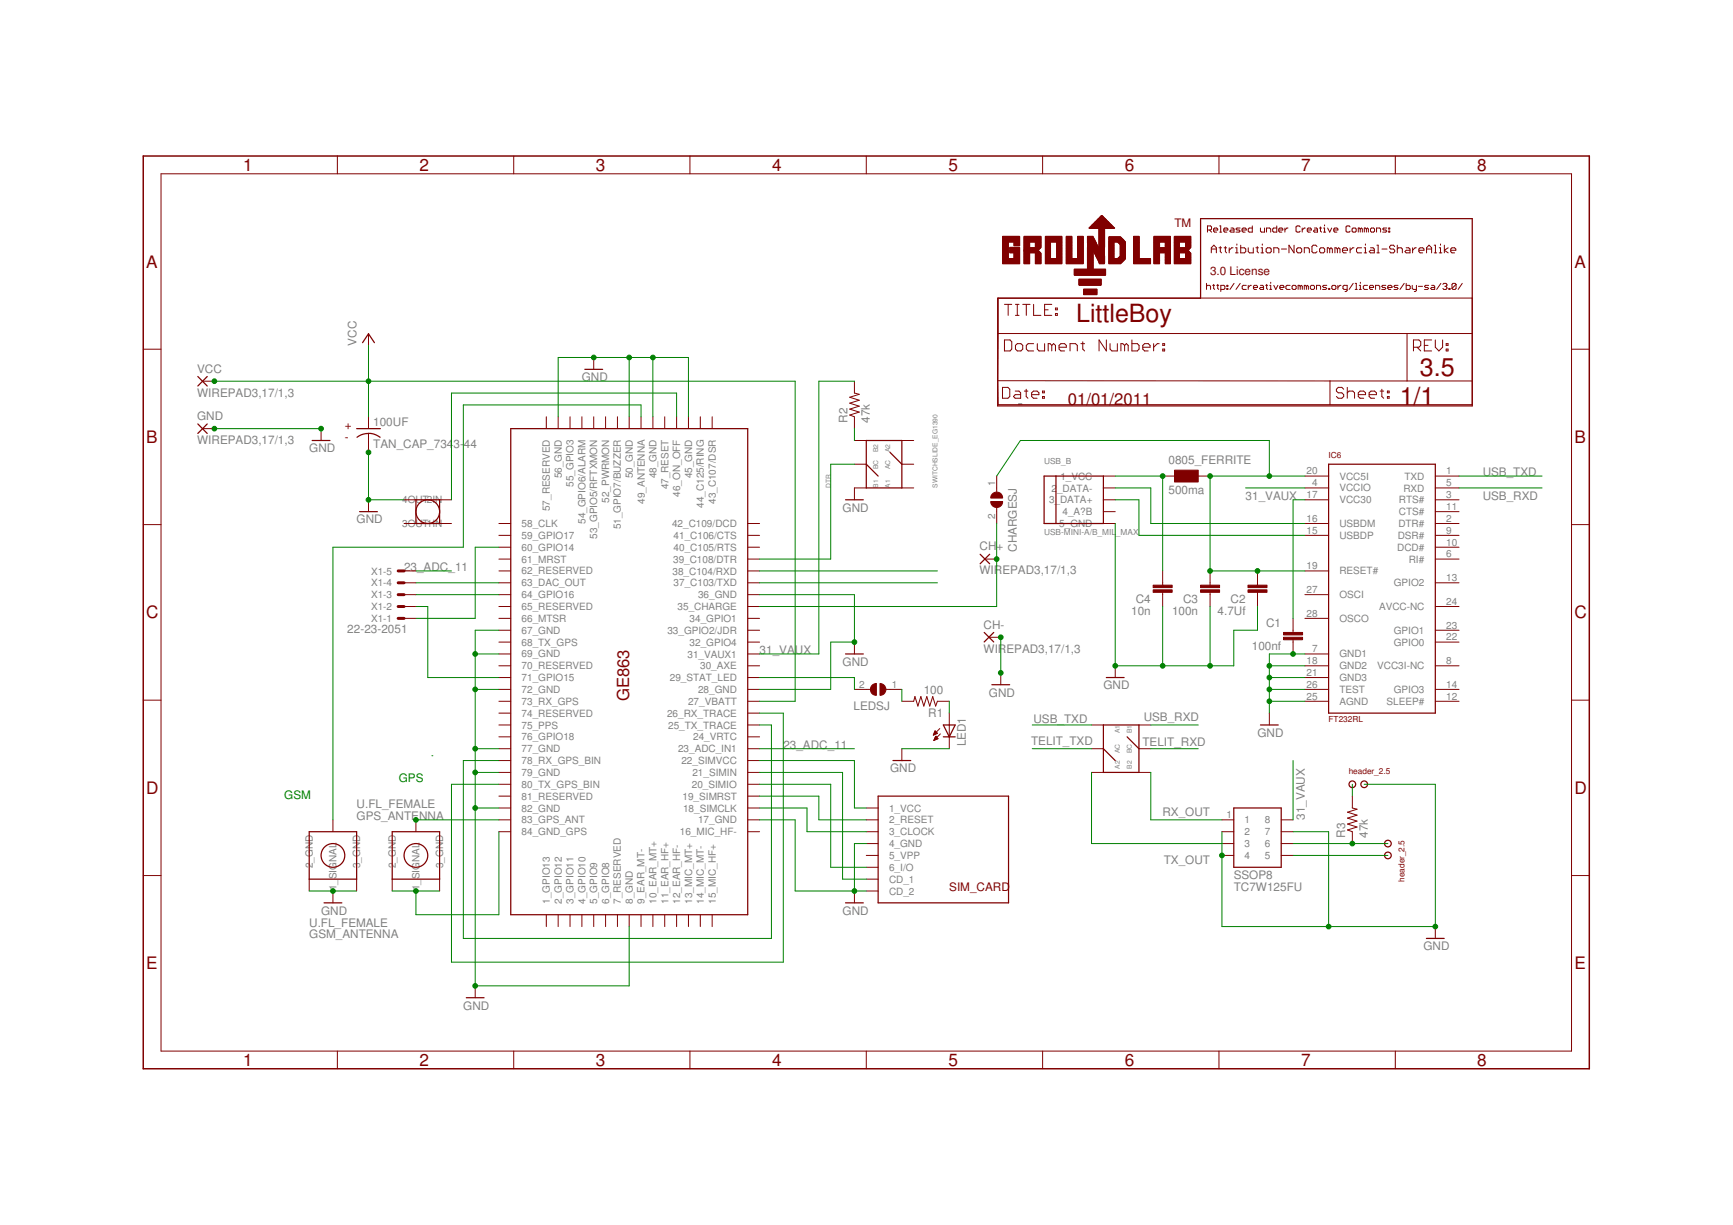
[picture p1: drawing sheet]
<svg xmlns="http://www.w3.org/2000/svg" width="297mm" height="210mm" viewBox="0 0 297 210" stroke-linecap="round" stroke-linejoin="round" font-family="sans-serif">
<defs><g id="words">
<g font-size="4.3" fill="#800000">
<text x="184.4" y="55.2">LittleBoy</text>
<text x="243.4" y="64.5">3.5</text>
<text x="239.9" y="69.4">1/1</text>
</g>
<g font-size="2.9" fill="#800000">
<text x="41.7" y="29.3">1</text>
<text x="71.9" y="29.3">2</text>
<text x="102.1" y="29.3">3</text>
<text x="132.3" y="29.3">4</text>
<text x="162.6" y="29.3">5</text>
<text x="192.8" y="29.3">6</text>
<text x="223" y="29.3">7</text>
<text x="253.2" y="29.3">8</text>
<text x="25" y="45.9">A</text>
<text x="269.9" y="45.9">A</text>
<text x="183" y="69.4">01/01/2011</text>
<text x="25" y="75.9">B</text>
<text x="269.9" y="75.9">B</text>
<text x="25" y="106">C</text>
<text x="269.9" y="106">C</text>
<text x="107.9" y="120.2" transform="rotate(-90 107.9 120.2)">GE863</text>
<text x="25" y="136">D</text>
<text x="269.9" y="136">D</text>
<text x="25" y="166.1">E</text>
<text x="269.9" y="166.1">E</text>
<text x="41.7" y="182.7">1</text>
<text x="71.9" y="182.7">2</text>
<text x="102.1" y="182.7">3</text>
<text x="132.3" y="182.7">4</text>
<text x="162.6" y="182.7">5</text>
<text x="192.8" y="182.7">6</text>
<text x="223" y="182.7">7</text>
<text x="253.2" y="182.7">8</text>
</g>
<g font-size="2" fill="#800000">
<text x="201.3" y="38.9">TM</text>
<text x="207.4" y="47">3.0 License</text>
<text x="59.1" y="73.4">+</text>
<text x="59.1" y="75.5">-</text>
<text x="162.7" y="152.7">SIM_CARD</text>
</g>
<g font-size="2" fill="#808080">
<text x="61.1" y="59.2" transform="rotate(-90 61.1 59.2)">VCC</text>
<text x="33.8" y="63.8">VCC</text>
<text x="99.7" y="65.3">GND</text>
<text x="33.8" y="68">WIREPAD3,17/1,3</text>
<text x="33.8" y="72">GND</text>
<text x="33.8" y="76.1">WIREPAD3,17/1,3</text>
<text x="53" y="77.5">GND</text>
<text x="64" y="76.8">TAN_CAP_734</text>
<text x="64" y="72.9">100UF</text>
<text x="77.7" y="76.8">3-</text>
<text x="79.5" y="76.8">44</text>
<text x="145.3" y="72.4" transform="rotate(-90 145.3 72.4)">R2</text>
<text x="149.1" y="72.4" transform="rotate(-90 149.1 72.4)">47k</text>
<text x="200.3" y="79.5">0805_FERRITE</text>
<text x="254.1" y="81.6">USB_TXD</text>
<text x="61.1" y="89.7">GND</text>
<text x="144.4" y="87.7">GND</text>
<text x="200.3" y="84.6">500ma</text>
<text x="213.5" y="85.6">31_VAUX</text>
<text x="254.1" y="85.6">USB_RXD</text>
<text x="167.9" y="94.3">CH+</text>
<text x="174.3" y="94.6" transform="rotate(-90 174.3 94.6)">CHARGESJ</text>
<text x="69.3" y="97.8">23_ADC_11</text>
<text x="167.9" y="98.4">WIREPAD3,17/1,3</text>
<text x="168.6" y="107.7">CH-</text>
<text x="193.9" y="105.3">10n</text>
<text x="194.7" y="103.3">C4</text>
<text x="200.9" y="105.3">100n</text>
<text x="202.8" y="103.3">C3</text>
<text x="208.7" y="105.3">4.7Uf</text>
<text x="210.9" y="103.3">C2</text>
<text x="217" y="107.4">C1</text>
<text x="59.5" y="108.5">22-23-2051</text>
<text x="130.2" y="112">31_VAUX</text>
<text x="168.6" y="111.8">WIREPAD3,17/1,3</text>
<text x="214.6" y="111.4">100nf</text>
<text x="144.4" y="114.1">GND</text>
<text x="158.3" y="118.9">100</text>
<text x="169.5" y="119.3">GND</text>
<text x="189.1" y="118.1">GND</text>
<text x="146.3" y="121.6">LEDSJ</text>
<text x="159.1" y="122.8">R1</text>
<text x="177.1" y="123.8">USB_TXD</text>
<text x="196" y="123.6">USB_RXD</text>
<text x="134.3" y="128.3">23_ADC_11</text>
<text x="165.6" y="127.9" transform="rotate(-90 165.6 127.9)">LED1</text>
<text x="176.7" y="127.7">TELIT_TXD</text>
<text x="195.8" y="127.9">TELIT_RXD</text>
<text x="215.5" y="126.3">GND</text>
<text x="152.6" y="132.4">GND</text>
<text x="61.1" y="140.5">GPS_ANTE</text>
<text x="61.1" y="138.5">U.FL_FEMALE</text>
<text x="71.8" y="140.5">NNA</text>
<text x="199.2" y="139.9">RX_OUT</text>
<text x="223.7" y="140.5" transform="rotate(-90 223.7 140.5)">31_VAUX</text>
<text x="230.6" y="143.5" transform="rotate(-90 230.6 143.5)">R3</text>
<text x="234.4" y="143.5" transform="rotate(-90 234.4 143.5)">47k</text>
<text x="199.5" y="148">TX_OUT</text>
<text x="211.5" y="150.6">SSOP8</text>
<text x="211.5" y="152.7">TC7W125FU</text>
<text x="53" y="160.8">GSM_ANTENNA</text>
<text x="53" y="158.8">U.FL_FEMALE</text>
<text x="55" y="156.7">GND</text>
<text x="144.4" y="156.7">GND</text>
<text x="244" y="162.8">GND</text>
<text x="79.4" y="173">GND</text>
</g>
<g font-size="2" fill="#008000">
<text x="48.7" y="136.9">GSM</text>
<text x="68.4" y="134.1">GPS</text>
</g>
<g font-size="1.7" fill="#808080">
<text x="96.3" y="82" transform="rotate(-90 96.3 82)">56_GND</text>
<text x="98.3" y="83.4" transform="rotate(-90 98.3 83.4)">55_GPIO3</text>
<text x="108.5" y="82" transform="rotate(-90 108.5 82)">50_GND</text>
<text x="112.5" y="82" transform="rotate(-90 112.5 82)">48_GND</text>
<text x="114.6" y="83.9" transform="rotate(-90 114.6 83.9)">47_RESET</text>
<text x="118.6" y="82" transform="rotate(-90 118.6 82)">45_GND</text>
<text x="170.6" y="83.3" transform="rotate(-90 170.6 83.3)">1</text>
<text x="181.7" y="82.2">1_VCC</text>
<text x="223.9" y="81.3">20</text>
<text x="224.9" y="83.3">4</text>
<text x="229.6" y="82.2">VCC5I</text>
<text x="240.7" y="82.2">TXD</text>
<text x="247.9" y="81.3">1</text>
<text x="247.9" y="83.3">5</text>
<text x="68.9" y="86.3">4OUT2IN</text>
<text x="94.2" y="87.6" transform="rotate(-90 94.2 87.6)">57_RESERVED</text>
<text x="100.3" y="89.8" transform="rotate(-90 100.3 89.8)">54_GPIO6/ALARM</text>
<text x="104.4" y="86.1" transform="rotate(-90 104.4 86.1)">52_PWRMON</text>
<text x="110.5" y="86.3" transform="rotate(-90 110.5 86.3)">49_ANTENNA</text>
<text x="116.6" y="85.1" transform="rotate(-90 116.6 85.1)">46_ON_OFF</text>
<text x="120.7" y="87" transform="rotate(-90 120.7 87)">44_C125/RING</text>
<text x="122.7" y="86.3" transform="rotate(-90 122.7 86.3)">43_C107/DSR</text>
<text x="170.6" y="88.9" transform="rotate(-90 170.6 88.9)">2</text>
<text x="179.8" y="86.3">3_DATA+</text>
<text x="180.2" y="84.2">2</text>
<text x="181.2" y="84.2">_DATA-</text>
<text x="182.1" y="88.3">4_A?B</text>
<text x="223.9" y="89.4">16</text>
<text x="223.9" y="85.4">17</text>
<text x="229.6" y="84.2">VCCIO</text>
<text x="229.6" y="86.2">VCC30</text>
<text x="239.8" y="86.3">RTS#</text>
<text x="239.8" y="88.3">CTS#</text>
<text x="240.5" y="84.2">RXD</text>
<text x="247.9" y="89.4">2</text>
<text x="247.9" y="85.4">3</text>
<text x="247.9" y="87.4">11</text>
<text x="68.9" y="90.3">3OUT1IN</text>
<text x="89.4" y="90.3">58_CLK</text>
<text x="89.4" y="92.3">59_GPIO17</text>
<text x="89.4" y="94.4">60_GPIO14</text>
<text x="102.4" y="92.3" transform="rotate(-90 102.4 92.3)">53_GPIO5/RFTXMON</text>
<text x="106.4" y="90.7" transform="rotate(-90 106.4 90.7)">51_GPIO7/BUZZER</text>
<text x="115.2" y="90.3">42_C109/DCD</text>
<text x="115.5" y="94.4">40_C105/RTS</text>
<text x="115.5" y="92.4">41_C106/CTS</text>
<text x="181.6" y="90.3">5_GND</text>
<text x="223.9" y="91.4">15</text>
<text x="229.6" y="92.3">USBDP</text>
<text x="229.6" y="90.3">USBDM</text>
<text x="239.5" y="94.4">DCD#</text>
<text x="239.6" y="92.4">DSR#</text>
<text x="239.7" y="90.3">DTR#</text>
<text x="247.9" y="95.5">6</text>
<text x="247.9" y="91.4">9</text>
<text x="247.9" y="93.5">10</text>
<text x="63.6" y="100.5">X1-4</text>
<text x="63.6" y="98.4">X1-5</text>
<text x="89.4" y="96.4">61_MRST</text>
<text x="89.4" y="98.4">62_RESERVED</text>
<text x="89.4" y="100.5">63_DAC_OUT</text>
<text x="115.3" y="98.4">38_C104/RXD</text>
<text x="115.4" y="96.4">39_C108/DTR</text>
<text x="115.5" y="100.5">37_C103/TXD</text>
<text x="223.9" y="97.5">19</text>
<text x="223.9" y="101.6">27</text>
<text x="229.6" y="98.4">RESET#</text>
<text x="238.9" y="100.5">GPIO2</text>
<text x="241.5" y="96.4">RI#</text>
<text x="247.9" y="99.6">13</text>
<text x="63.6" y="106.6">X1-1</text>
<text x="63.6" y="104.5">X1-2</text>
<text x="63.6" y="102.5">X1-3</text>
<text x="89.4" y="102.5">64_GPIO16</text>
<text x="89.4" y="104.5">65_RESERVED</text>
<text x="89.4" y="106.6">66_MTSR</text>
<text x="116.1" y="104.5">35_CHARGE</text>
<text x="118.2" y="106.6">34_GPIO1</text>
<text x="119.7" y="102.5">36_GND</text>
<text x="223.9" y="105.7">28</text>
<text x="229.6" y="102.5">OSCI</text>
<text x="229.6" y="106.6">OSCO</text>
<text x="236.4" y="104.5">AVCC-NC</text>
<text x="247.9" y="107.7">23</text>
<text x="247.9" y="103.6">24</text>
<text x="89.4" y="108.6">67_GND</text>
<text x="89.4" y="110.6">68_TX_GPS</text>
<text x="89.4" y="112.7">69_GND</text>
<text x="114.4" y="108.6">33_GPIO2/JDR</text>
<text x="117.8" y="112.7">31_VAUX1</text>
<text x="118.2" y="110.6">32_GPIO4</text>
<text x="223.9" y="113.8">18</text>
<text x="224.9" y="111.8">7</text>
<text x="229.6" y="112.7">GND1</text>
<text x="238.9" y="110.6">GPIO0</text>
<text x="238.9" y="108.6">GPIO1</text>
<text x="247.9" y="113.8">8</text>
<text x="247.9" y="109.7">22</text>
<text x="89.4" y="114.7">70_RESERVED</text>
<text x="89.4" y="116.7">71_GPIO15</text>
<text x="89.4" y="118.7">72_GND</text>
<text x="114.8" y="116.7">29_STAT_LED</text>
<text x="119.7" y="118.8">28_GND</text>
<text x="120" y="114.7">30_AXE</text>
<text x="147.2" y="117.9">2</text>
<text x="152.8" y="117.9">1</text>
<text x="223.9" y="115.8">21</text>
<text x="223.9" y="119.9">25</text>
<text x="223.9" y="117.9">26</text>
<text x="229.6" y="114.7">GND2</text>
<text x="229.6" y="116.7">GND3</text>
<text x="229.6" y="118.7">TEST</text>
<text x="236.1" y="114.7">VCC3I-NC</text>
<text x="238.9" y="118.8">GPIO3</text>
<text x="247.9" y="119.9">12</text>
<text x="247.9" y="117.9">14</text>
<text x="89.4" y="120.8">73_RX_GPS</text>
<text x="89.4" y="122.8">74_RESERVED</text>
<text x="89.4" y="124.8">75_PPS</text>
<text x="114.3" y="122.8">26_RX_TRACE</text>
<text x="114.5" y="124.9">25_TX_TRACE</text>
<text x="117.9" y="120.8">27_VBATT</text>
<text x="229.6" y="120.8">AGND</text>
<text x="237.7" y="120.8">SLEEP#</text>
<text x="89.4" y="126.9">76_GPIO18</text>
<text x="89.4" y="128.9">77_GND</text>
<text x="89.4" y="130.9">78_RX_GPS_BIN</text>
<text x="116.2" y="128.9">23_ADC_IN1</text>
<text x="116.8" y="130.9">22_SIMVCC</text>
<text x="118.8" y="126.9">24_VRTC</text>
<text x="89.4" y="133">79_GND</text>
<text x="89.4" y="135">80_TX_GPS_BIN</text>
<text x="89.4" y="137">81_RESERVED</text>
<text x="117" y="137">19_SIMRST</text>
<text x="118.6" y="135">20_SIMIO</text>
<text x="118.7" y="133">21_SIMIN</text>
<text x="89.4" y="139.1">82_GND</text>
<text x="89.4" y="141.1">83_GPS_ANT</text>
<text x="89.4" y="143.1">84_GND_GPS</text>
<text x="116.5" y="143.1">16_MIC_HF-</text>
<text x="117.1" y="139.1">18_SIMCLK</text>
<text x="119.7" y="141.1">17_GND</text>
<text x="152.4" y="139.1">1_VCC</text>
<text x="152.4" y="141.1">2_RESET</text>
<text x="152.4" y="143.1">3_CLOCK</text>
<text x="210.2" y="140.2">1</text>
<text x="213.3" y="141.1">1</text>
<text x="213.3" y="143.1">2</text>
<text x="216.8" y="141.1">8</text>
<text x="216.8" y="143.1">7</text>
<text x="53.6" y="148.8" transform="rotate(-90 53.6 148.8)">2_GND</text>
<text x="61.7" y="148.8" transform="rotate(-90 61.7 148.8)">3_GND</text>
<text x="67.8" y="148.8" transform="rotate(-90 67.8 148.8)">2_GND</text>
<text x="76" y="148.8" transform="rotate(-90 76 148.8)">3_GND</text>
<text x="152.4" y="145.2">4_GND</text>
<text x="152.4" y="147.2">5_VPP</text>
<text x="152.4" y="149.2">6_I/O</text>
<text x="213.3" y="145.2">3</text>
<text x="213.3" y="147.2">4</text>
<text x="216.8" y="145.2">6</text>
<text x="216.8" y="147.2">5</text>
<text x="57.7" y="152.6" transform="rotate(-90 57.7 152.6)">1_SIGNAL</text>
<text x="71.9" y="152.6" transform="rotate(-90 71.9 152.6)">1_SIGNAL</text>
<text x="94.2" y="154.9" transform="rotate(-90 94.2 154.9)">1_GPIO13</text>
<text x="96.3" y="154.9" transform="rotate(-90 96.3 154.9)">2_GPIO12</text>
<text x="98.3" y="154.9" transform="rotate(-90 98.3 154.9)">3_GPIO11</text>
<text x="100.3" y="154.9" transform="rotate(-90 100.3 154.9)">4_GPIO10</text>
<text x="102.4" y="154.9" transform="rotate(-90 102.4 154.9)">5_GPIO9</text>
<text x="104.4" y="154.9" transform="rotate(-90 104.4 154.9)">6_GPIO8</text>
<text x="106.4" y="154.9" transform="rotate(-90 106.4 154.9)">7_RESERVED</text>
<text x="108.5" y="154.9" transform="rotate(-90 108.5 154.9)">8_GND</text>
<text x="110.5" y="154.9" transform="rotate(-90 110.5 154.9)">9_EAR_MT-</text>
<text x="112.5" y="154.9" transform="rotate(-90 112.5 154.9)">10_EAR_MT+</text>
<text x="114.6" y="154.9" transform="rotate(-90 114.6 154.9)">11_EAR_HF+</text>
<text x="116.6" y="154.9" transform="rotate(-90 116.6 154.9)">12_EAR_HF-</text>
<text x="118.6" y="154.9" transform="rotate(-90 118.6 154.9)">13_MIC_MT+</text>
<text x="120.7" y="154.9" transform="rotate(-90 120.7 154.9)">14_MIC_MT-</text>
<text x="122.7" y="154.9" transform="rotate(-90 122.7 154.9)">15_MIC_HF+</text>
<text x="152.4" y="151.2">CD_1</text>
<text x="152.4" y="153.3">CD_2</text>
</g>
<g font-size="1.4" fill="#808080">
<text x="179" y="79.5">USB_B</text>
<text x="179" y="91.7">USB-MINI-A/B_MIL</text>
<text x="191.3" y="91.7">_MAX</text>
</g>
<g font-size="1.4" fill="#800000">
<text x="227.7" y="78.5">IC6</text>
<text x="227.7" y="123.7">FT232RL</text>
<text x="231.2" y="132.6">header_2.5</text>
<text x="240.7" y="151.1" transform="rotate(-90 240.7 151.1)">header_2.5</text>
</g>
<g font-size="1.1" fill="#808080">
<text x="150.5" y="77.5" transform="rotate(-90 150.5 77.5)">B2</text>
<text x="152.6" y="77.5" transform="rotate(-90 152.6 77.5)">A2</text>
<text x="142.4" y="83.6" transform="rotate(-90 142.4 83.6)">DTR</text>
<text x="150.5" y="83.6" transform="rotate(-90 150.5 83.6)">B1</text>
<text x="150.5" y="80.4" transform="rotate(-90 150.5 80.4)">BC</text>
<text x="152.6" y="83.6" transform="rotate(-90 152.6 83.6)">A1</text>
<text x="152.6" y="80.4" transform="rotate(-90 152.6 80.4)">AC</text>
<text x="160.7" y="83.6" transform="rotate(-90 160.7 83.6)">SWITCHSLIDE_EG1390</text>
<text x="192" y="125.6" transform="rotate(-90 192 125.6)">A1</text>
<text x="194" y="125.6" transform="rotate(-90 194 125.6)">B1</text>
<text x="192" y="131.7" transform="rotate(-90 192 131.7)">A2</text>
<text x="192" y="129.1" transform="rotate(-90 192 129.1)">AC</text>
<text x="194" y="131.7" transform="rotate(-90 194 131.7)">B2</text>
<text x="194" y="129.1" transform="rotate(-90 194 129.1)">BC</text>
</g>
</g></defs>
<g fill="#808080" stroke="#808080" stroke-width=".17">
<path d="M174.6 69.3h.6z"/>
<path d="M174.6 69.2h.6z"/>
</g>
<g fill="#800000" stroke="#800000" stroke-width=".25">
<path d="M24.6 26.7v156.4z"/>
<path d="M24.6 183.1h247.8z"/>
<path d="M272.4 26.7v156.4z"/>
<path d="M24.6 26.7h247.8z"/>
</g>
<g fill="#800000" stroke="#800000" stroke-width=".17">
<path d="M27.6 29.8v150.3z"/>
<path d="M24.6 59.8h3z"/>
<path d="M24.6 89.9h3z"/>
<path d="M24.6 120h3z"/>
<path d="M24.6 150h3z"/>
<path d="M27.6 180.1h241.8z"/>
<path d="M57.8 180.1v3z"/>
<path d="M88.1 180.1v3z"/>
<path d="M118.3 180.1v3z"/>
<path d="M148.5 180.1v3z"/>
<path d="M178.7 180.1v3z"/>
<path d="M208.9 180.1v3z"/>
<path d="M239.2 180.1v3z"/>
<path d="M269.4 29.8v150.3z"/>
<path d="M269.4 59.8h3z"/>
<path d="M269.4 89.9h3z"/>
<path d="M269.4 120h3z"/>
<path d="M269.4 150h3z"/>
<path d="M27.6 29.8h241.8z"/>
<path d="M57.8 26.7v3.1z"/>
<path d="M88.1 26.7v3.1z"/>
<path d="M118.3 26.7v3.1z"/>
<path d="M148.5 26.7v3.1z"/>
<path d="M178.7 26.7v3.1z"/>
<path d="M208.9 26.7v3.1z"/>
<path d="M239.2 26.7v3.1z"/>
<path d="M63.2 57.2v2z"/>
<path d="M146.4 110v2.1z"/>
<path d="M162.7 126.3v2z"/>
<path d="M162.7 122.2v2z"/>
<path d="M162.7 124.2v2.1z"/>
<path d="M161.1 124.8l-1.1 1.2z"/>
<path d="M161.2 125.7l-1.1 1.2z"/>
<path d="M160.3 125.2l-.3 .8z"/>
<path d="M160.3 125.2l.4 .5z"/>
<path d="M160 126l.7-.3z"/>
<path d="M160 125.9h.1z"/>
<path d="M160 125.8h.3z"/>
<path d="M160.1 125.7h.4z"/>
<path d="M160.1 125.6h.6z"/>
<path d="M160.1 125.5h.5z"/>
<path d="M160.2 125.5h.3z"/>
<path d="M160.2 125.3h.2z"/>
<path d="M160.4 126.2l-.3 .7z"/>
<path d="M160.4 126.2l.4 .4z"/>
<path d="M160.1 126.9l.7-.3z"/>
<path d="M160.1 126.8h.2z"/>
<path d="M160.1 126.7h.4z"/>
<path d="M160.2 126.6h.5z"/>
<path d="M160.2 126.5h.5z"/>
<path d="M160.3 126.4h.4z"/>
<path d="M160.3 126.3h.2z"/>
<path d="M63.2 74.3v1.2z"/>
<path d="M63.2 71.4v2z"/>
<path d="M63.2 75.5v2z"/>
<path d="M154.6 120.2h2z"/>
<path d="M160.7 120.2h2z"/>
<path d="M160.7 120.2l-.3 .8z"/>
<path d="M159.9 119.4l.5 1.6z"/>
<path d="M159.9 119.4l-.5 1.6z"/>
<path d="M158.9 119.4l.5 1.6z"/>
<path d="M158.9 119.4l-.6 1.6z"/>
<path d="M157.8 119.4l.5 1.6z"/>
<path d="M157.8 119.4l-.5 1.6z"/>
<path d="M156.8 119.4l.5 1.6z"/>
<path d="M156.8 119.4l-.2 .8z"/>
<path d="M146.4 65.3v2.1z"/>
<path d="M146.4 71.4v2z"/>
<path d="M145.6 71.1l.8 .3z"/>
<path d="M145.6 71.1l1.7-.5z"/>
<path d="M145.6 70.1l1.7 .5z"/>
<path d="M145.6 70.1l1.7-.5z"/>
<path d="M145.6 69.1l1.7 .5z"/>
<path d="M145.6 69.1l1.7-.5z"/>
<path d="M145.6 68.1l1.7 .5z"/>
<path d="M145.6 68.1l1.7-.5z"/>
<path d="M146.4 67.4l.9 .2z"/>
<path d="M63.2 85.6v2.1z"/>
<path d="M154.6 128.3v2z"/>
<path d="M146.4 83.6v2z"/>
<path d="M93.6 156.7v2.1z"/>
<path d="M95.7 156.7v2.1z"/>
<path d="M97.7 156.7v2.1z"/>
<path d="M99.7 156.7v2.1z"/>
<path d="M101.8 156.7v2.1z"/>
<path d="M103.8 156.7v2.1z"/>
<path d="M105.8 156.7v2.1z"/>
<path d="M107.8 156.7v2.1z"/>
<path d="M109.9 156.7v2.1z"/>
<path d="M111.9 156.7v2.1z"/>
<path d="M113.9 156.7v2.1z"/>
<path d="M116 156.7v2.1z"/>
<path d="M118 156.7v2.1z"/>
<path d="M120 156.7v2.1z"/>
<path d="M122.1 156.7v2.1z"/>
<path d="M128.2 142.5h2z"/>
<path d="M128.2 140.5h2z"/>
<path d="M128.2 138.4h2z"/>
<path d="M128.2 136.4h2z"/>
<path d="M128.2 134.4h2z"/>
<path d="M128.2 132.4h2z"/>
<path d="M128.2 130.3h2z"/>
<path d="M128.2 128.3h2z"/>
<path d="M128.2 126.3h2z"/>
<path d="M128.2 124.2h2z"/>
<path d="M128.2 122.2h2z"/>
<path d="M128.2 120.2h2z"/>
<path d="M128.2 118.1h2z"/>
<path d="M128.2 116.1h2z"/>
<path d="M128.2 114.1h2z"/>
<path d="M128.2 112.1h2z"/>
<path d="M128.2 110h2z"/>
<path d="M128.2 108h2z"/>
<path d="M128.2 106h2z"/>
<path d="M128.2 103.9h2z"/>
<path d="M128.2 101.9h2z"/>
<path d="M128.2 99.9h2z"/>
<path d="M128.2 97.8h2z"/>
<path d="M128.2 95.8h2z"/>
<path d="M128.2 93.8h2z"/>
<path d="M128.2 91.7h2z"/>
<path d="M128.2 89.7h2z"/>
<path d="M122.1 71.4v2z"/>
<path d="M120 71.4v2z"/>
<path d="M118 71.4v2z"/>
<path d="M116 71.4v2z"/>
<path d="M113.9 71.4v2z"/>
<path d="M111.9 71.4v2z"/>
<path d="M109.9 71.4v2z"/>
<path d="M107.8 71.4v2z"/>
<path d="M105.8 71.4v2z"/>
<path d="M103.8 71.4v2z"/>
<path d="M101.8 71.4v2z"/>
<path d="M99.7 71.4v2z"/>
<path d="M97.7 71.4v2z"/>
<path d="M95.7 71.4v2z"/>
<path d="M93.6 71.4v2z"/>
<path d="M85.5 89.7h2z"/>
<path d="M85.5 91.7h2z"/>
<path d="M85.5 93.8h2z"/>
<path d="M85.5 95.8h2z"/>
<path d="M85.5 97.8h2z"/>
<path d="M85.5 99.9h2z"/>
<path d="M85.5 101.9h2z"/>
<path d="M85.5 103.9h2z"/>
<path d="M85.5 106h2z"/>
<path d="M85.5 108h2z"/>
<path d="M85.5 110h2z"/>
<path d="M85.5 112.1h2z"/>
<path d="M85.5 114.1h2z"/>
<path d="M85.5 116.1h2z"/>
<path d="M85.5 118.1h2z"/>
<path d="M85.5 120.2h2z"/>
<path d="M85.5 122.2h2z"/>
<path d="M85.5 124.2h2z"/>
<path d="M85.5 126.3h2z"/>
<path d="M85.5 128.3h2z"/>
<path d="M85.5 130.3h2z"/>
<path d="M85.5 132.4h2z"/>
<path d="M85.5 134.4h2z"/>
<path d="M85.5 136.4h2z"/>
<path d="M85.5 138.4h2z"/>
<path d="M85.5 140.5h2z"/>
<path d="M85.5 142.5h2z"/>
<path d="M57.1 140.5v2z"/>
<path d="M53 150.6v2.1z"/>
<path d="M61.1 150.6v2.1z"/>
<path d="M71.3 140.5v2z"/>
<path d="M67.2 150.6v2.1z"/>
<path d="M75.4 150.6v2.1z"/>
<path d="M148.5 138.4h2z"/>
<path d="M148.5 140.5h2z"/>
<path d="M148.5 142.5h2z"/>
<path d="M148.5 144.5h2z"/>
<path d="M148.5 146.6h2z"/>
<path d="M148.5 148.6h2z"/>
<path d="M148.5 150.6h2z"/>
<path d="M148.5 152.7h2z"/>
<path d="M146.4 152.7v2z"/>
<path d="M57.1 152.7v2z"/>
<path d="M101.8 61.3v2z"/>
<path d="M171.5 115.3v2z"/>
<path d="M169.5 109.2h2z"/>
<path d="M168.8 95.8h2z"/>
<path d="M55 73.4v2.1z"/>
<path d="M34.7 73.4h2z"/>
<path d="M34.7 65.3h2z"/>
<path d="M69.3 89.7h2z"/>
<path d="M69.3 85.6h2z"/>
<path d="M75.4 89.7h2z"/>
<path d="M75.4 85.6h2z"/>
<path d="M146.4 83.6h2.1z"/>
<path d="M146.4 79.5h2.1z"/>
<path d="M146.4 75.5h2.1z"/>
<path d="M154.6 75.5h2z"/>
<path d="M154.6 79.5h2z"/>
<path d="M154.6 83.6h2z"/>
<path d="M146.4 118.1h2.1z"/>
<path d="M152.5 118.1h2.1z"/>
<path d="M148.5 118.1h.7z"/>
<path d="M151.8 118.1h.7z"/>
<path d="M199.3 97.8v2.1z"/>
<path d="M199.3 101.9v2z"/>
<path d="M199.3 99.9v.4z"/>
<path d="M199.3 101.5v.4z"/>
<path d="M215.5 101.9v2z"/>
<path d="M215.5 97.8v2.1z"/>
<path d="M215.5 101.5v.4z"/>
<path d="M215.5 99.9v.4z"/>
<path d="M217.6 122.2v2z"/>
<path d="M246 81.6h4.1z"/>
<path d="M246 89.7h4.1z"/>
<path d="M246 85.6h4.1z"/>
<path d="M223.7 83.6h4z"/>
<path d="M246 83.6h4.1z"/>
<path d="M246 95.8h4.1z"/>
<path d="M223.7 112.1h4z"/>
<path d="M246 114.1h4.1z"/>
<path d="M246 91.7h4.1z"/>
<path d="M246 93.8h4.1z"/>
<path d="M246 87.7h4.1z"/>
<path d="M246 120.2h4.1z"/>
<path d="M246 99.9h4.1z"/>
<path d="M246 118.1h4.1z"/>
<path d="M223.7 91.7h4z"/>
<path d="M223.7 89.7h4z"/>
<path d="M223.7 85.6h4z"/>
<path d="M223.7 114.1h4z"/>
<path d="M223.7 97.8h4z"/>
<path d="M223.7 81.6h4z"/>
<path d="M223.7 116.1h4z"/>
<path d="M246 110h4.1z"/>
<path d="M246 108h4.1z"/>
<path d="M246 103.9h4.1z"/>
<path d="M223.7 120.2h4z"/>
<path d="M223.7 118.1h4z"/>
<path d="M223.7 101.9h4z"/>
<path d="M223.7 106h4z"/>
<path d="M207.4 97.8v2.1z"/>
<path d="M207.4 101.9v2z"/>
<path d="M207.4 99.9v.4z"/>
<path d="M207.4 101.5v.4z"/>
<path d="M189.1 81.6h2.1z"/>
<path d="M189.1 83.6h2.1z"/>
<path d="M189.1 85.6h2.1z"/>
<path d="M189.1 87.7h2.1z"/>
<path d="M189.1 89.7h2.1z"/>
<path d="M199.3 81.6h2z"/>
<path d="M205.4 81.6h2z"/>
<path d="M191.2 114.1v2z"/>
<path d="M221.6 110v2.1z"/>
<path d="M221.6 106v2z"/>
<path d="M221.6 109.6v.4z"/>
<path d="M221.6 108v.4z"/>
<path d="M81.4 168.9v2.1z"/>
<path d="M170.8 87.7v2z"/>
<path d="M170.8 81.6v2z"/>
<path d="M170.8 87v.7z"/>
<path d="M170.8 83.6v.7z"/>
<path d="M69.3 106h2z"/>
<path d="M69.3 103.9h2z"/>
<path d="M69.3 101.9h2z"/>
<path d="M69.3 99.9h2z"/>
<path d="M69.3 97.8h2z"/>
<path d="M209.4 140.5h2.1z"/>
<path d="M209.4 142.5h2.1z"/>
<path d="M209.4 144.5h2.1z"/>
<path d="M209.4 146.6h2.1z"/>
<path d="M219.6 140.5h2z"/>
<path d="M219.6 142.5h2z"/>
<path d="M219.6 144.5h2z"/>
<path d="M219.6 146.6h2z"/>
<path d="M195.2 124.2h2z"/>
<path d="M195.2 128.3h2z"/>
<path d="M195.2 132.4h2z"/>
<path d="M187.1 132.4h2z"/>
<path d="M187.1 128.3h2z"/>
<path d="M187.1 124.2h2z"/>
<path d="M246 158.8v2z"/>
<path d="M231.8 136.4v2z"/>
<path d="M231.8 142.5v2z"/>
<path d="M231 142.2l.8 .3z"/>
<path d="M231 142.2l1.6-.5z"/>
<path d="M231 141.2l1.6 .5z"/>
<path d="M231 141.2l1.6-.5z"/>
<path d="M231 140.2l1.6 .5z"/>
<path d="M231 140.2l1.6-.5z"/>
<path d="M231 139.2l1.6 .5z"/>
<path d="M231 139.2l1.6-.5z"/>
<path d="M231.8 138.4l.8 .3z"/>
<path d="M171.1 69.3h56.9z"/>
<path d="M241.2 57.1h11.1z"/>
<path d="M171 65.2l.1 4.1z"/>
<path d="M171.8 66.4v1.8z"/>
<path d="M171.8 68.2h1z"/>
<path d="M172.8 68.2l.3-.3z"/>
<path d="M173.1 66.7v1.2z"/>
<path d="M172.8 66.4l.3 .3z"/>
<path d="M171.8 66.4h1z"/>
<path d="M174 67h.6z"/>
<path d="M174.6 67l.3 .3z"/>
<path d="M174.9 67.3v.9z"/>
<path d="M174 68.2h.9z"/>
<path d="M173.7 67.9l.3 .3z"/>
<path d="M174 67.6l-.3 .3z"/>
<path d="M174 67.6h.9z"/>
<path d="M175.9 66.7v1.2z"/>
<path d="M175.9 67.9l.3 .3z"/>
<path d="M175.6 67h.6z"/>
<path d="M177.1 68.2h.7z"/>
<path d="M176.8 67.9l.3 .3z"/>
<path d="M176.8 67.3v.6z"/>
<path d="M176.8 67.3l.3-.3z"/>
<path d="M177.1 67h.7z"/>
<path d="M177.8 67l.3 .3z"/>
<path d="M178.1 67.3v.3z"/>
<path d="M176.8 67.6h1.3z"/>
<path d="M178.7 67h.3z"/>
<path d="M179 67v.3z"/>
<path d="M178.7 67.3h.3z"/>
<path d="M178.7 67v.3z"/>
<path d="M178.7 67.9h.3z"/>
<path d="M179 67.9v.3z"/>
<path d="M178.7 68.2h.3z"/>
<path d="M178.7 67.9v.3z"/>
<path d="M171 65.2l57 .1z"/>
<path d="M171.1 57.1l-.1 8.1z"/>
<path d="M252.3 57.1v8.2z"/>
<path d="M228 65.3v4z"/>
<path d="M228 65.3h13.2z"/>
<path d="M228 69.3h24.3z"/>
<path d="M230 66.4l.3 .3z"/>
<path d="M229.4 66.4h.6z"/>
<path d="M229.4 66.4l-.3 .3z"/>
<path d="M229.1 66.7v.3z"/>
<path d="M229.1 67l.3 .3z"/>
<path d="M229.4 67.3h.6z"/>
<path d="M230 67.3l.3 .3z"/>
<path d="M230.3 67.6v.3z"/>
<path d="M230 68.2l.3-.3z"/>
<path d="M229.4 68.2h.6z"/>
<path d="M229.1 67.9l.3 .3z"/>
<path d="M230.9 66.4v1.8z"/>
<path d="M230.9 67.3l.3-.3z"/>
<path d="M231.2 67h.7z"/>
<path d="M231.9 67l.3 .3z"/>
<path d="M232.2 67.3v.9z"/>
<path d="M233.1 68.2h.6z"/>
<path d="M232.8 67.9l.3 .3z"/>
<path d="M232.8 67.3v.6z"/>
<path d="M232.8 67.3l.3-.3z"/>
<path d="M233.1 67h.6z"/>
<path d="M233.7 67l.4 .3z"/>
<path d="M234.1 67.3v.3z"/>
<path d="M232.8 67.6h1.3z"/>
<path d="M235 68.2h.6z"/>
<path d="M234.7 67.9l.3 .3z"/>
<path d="M234.7 67.3v.6z"/>
<path d="M234.7 67.3l.3-.3z"/>
<path d="M235 67h.6z"/>
<path d="M235.6 67l.3 .3z"/>
<path d="M235.9 67.3v.3z"/>
<path d="M234.7 67.6h1.2z"/>
<path d="M236.9 66.7v1.2z"/>
<path d="M236.9 67.9l.3 .3z"/>
<path d="M236.6 67h.6z"/>
<path d="M237.8 67h.3z"/>
<path d="M238.1 67v.3z"/>
<path d="M237.8 67.3h.3z"/>
<path d="M237.8 67v.3z"/>
<path d="M237.8 67.9h.3z"/>
<path d="M238.1 67.9v.3z"/>
<path d="M237.8 68.2h.3z"/>
<path d="M237.8 67.9v.3z"/>
<path d="M242.3 58.2v1.9z"/>
<path d="M242.3 58.2h.9z"/>
<path d="M243.2 58.2l.3 .4z"/>
<path d="M243.5 58.6v.6z"/>
<path d="M243.5 59.2l-.3 .3z"/>
<path d="M242.3 59.5h.9z"/>
<path d="M242.9 59.5l.6 .6z"/>
<path d="M244.1 58.2h1.3z"/>
<path d="M244.1 58.2v1.9z"/>
<path d="M244.1 60.1h1.3z"/>
<path d="M244.1 59.2h.7z"/>
<path d="M246 58.2v1.3z"/>
<path d="M246 59.5l.6 .6z"/>
<path d="M246.6 60.1l.7-.6z"/>
<path d="M247.3 58.2v1.3z"/>
<path d="M247.9 58.9h.3z"/>
<path d="M248.2 58.9v.3z"/>
<path d="M247.9 59.2h.3z"/>
<path d="M247.9 58.9v.3z"/>
<path d="M247.9 59.8h.3z"/>
<path d="M248.2 59.8v.3z"/>
<path d="M247.9 60.1h.3z"/>
<path d="M247.9 59.8v.3z"/>
<path d="M241.2 57.1v8.2z"/>
<path d="M171.1 57.1h70.1z"/>
<path d="M241.2 65.3h11.1z"/>
<path d="M252.3 65.3v4z"/>
<path d="M171.1 51.1v6z"/>
<path d="M171.1 51.1h81.2z"/>
<path d="M252.3 51.1v6z"/>
<path d="M172.8 52.2v1.8z"/>
<path d="M172.2 52.2h1.2z"/>
<path d="M174.1 54h.6z"/>
<path d="M174.4 52.2v1.8z"/>
<path d="M174.1 52.2h.6z"/>
<path d="M175.9 52.2v1.8z"/>
<path d="M175.3 52.2h1.2z"/>
<path d="M177.2 52.2v1.8z"/>
<path d="M177.2 54h1.2z"/>
<path d="M179 52.2h1.3z"/>
<path d="M179 52.2v1.8z"/>
<path d="M179 54h1.3z"/>
<path d="M179 53.1h.7z"/>
<path d="M180.9 52.8h.3z"/>
<path d="M181.2 52.8v.3z"/>
<path d="M180.9 53.1h.3z"/>
<path d="M180.9 52.8v.3z"/>
<path d="M180.9 53.7h.3z"/>
<path d="M181.2 53.7v.3z"/>
<path d="M180.9 54h.3z"/>
<path d="M180.9 53.7v.3z"/>
<path d="M172.2 58.2v1.9z"/>
<path d="M172.2 60.1h.9z"/>
<path d="M173.4 59.8l-.3 .3z"/>
<path d="M173.4 58.6v1.2z"/>
<path d="M173.1 58.2l.3 .4z"/>
<path d="M172.2 58.2h.9z"/>
<path d="M174.4 60.1h.6z"/>
<path d="M175 60.1l.3-.3z"/>
<path d="M175.3 59.2v.6z"/>
<path d="M175 58.9l.3 .3z"/>
<path d="M174.4 58.9h.6z"/>
<path d="M174.1 59.2l.3-.3z"/>
<path d="M174.1 59.2v.6z"/>
<path d="M174.1 59.8l.3 .3z"/>
<path d="M176.2 58.9h1z"/>
<path d="M175.9 59.2l.3-.3z"/>
<path d="M175.9 59.2v.6z"/>
<path d="M175.9 59.8l.3 .3z"/>
<path d="M176.2 60.1h1z"/>
<path d="M177.8 58.9v.9z"/>
<path d="M177.8 59.8l.3 .3z"/>
<path d="M178.1 60.1h.9z"/>
<path d="M179 58.9v1.2z"/>
<path d="M179.7 58.9v1.2z"/>
<path d="M179.7 58.9h.3z"/>
<path d="M180 58.9l.3 .3z"/>
<path d="M180.3 59.2v.9z"/>
<path d="M180.3 59.2l.3-.3z"/>
<path d="M180.6 58.9l.3 .3z"/>
<path d="M180.9 59.2v.9z"/>
<path d="M181.8 60.1h.7z"/>
<path d="M181.5 59.8l.3 .3z"/>
<path d="M181.5 59.2v.6z"/>
<path d="M181.5 59.2l.3-.3z"/>
<path d="M181.8 58.9h.7z"/>
<path d="M182.5 58.9l.3 .3z"/>
<path d="M182.8 59.2v.3z"/>
<path d="M181.5 59.5h1.3z"/>
<path d="M183.4 58.9v1.2z"/>
<path d="M183.4 58.9h.9z"/>
<path d="M184.3 58.9l.4 .3z"/>
<path d="M184.7 59.2v.9z"/>
<path d="M185.6 58.6v1.2z"/>
<path d="M185.6 59.8l.3 .3z"/>
<path d="M185.3 58.9h.6z"/>
<path d="M188.4 58.2v1.9z"/>
<path d="M188.4 58.2l1.2 1.9z"/>
<path d="M189.6 58.2v1.9z"/>
<path d="M190.3 58.9v.9z"/>
<path d="M190.3 59.8l.3 .3z"/>
<path d="M190.6 60.1h.9z"/>
<path d="M191.5 58.9v1.2z"/>
<path d="M192.1 58.9v1.2z"/>
<path d="M192.1 58.9h.3z"/>
<path d="M192.4 58.9l.4 .3z"/>
<path d="M192.8 59.2v.9z"/>
<path d="M192.8 59.2l.3-.3z"/>
<path d="M193.1 58.9l.3 .3z"/>
<path d="M193.4 59.2v.9z"/>
<path d="M194 58.2v1.9z"/>
<path d="M194 60.1h.9z"/>
<path d="M195.2 59.8l-.3 .3z"/>
<path d="M195.2 59.2v.6z"/>
<path d="M194.9 58.9l.3 .3z"/>
<path d="M194 58.9h.9z"/>
<path d="M196.2 60.1h.6z"/>
<path d="M195.9 59.8l.3 .3z"/>
<path d="M195.9 59.2v.6z"/>
<path d="M195.9 59.2l.3-.3z"/>
<path d="M196.2 58.9h.6z"/>
<path d="M196.8 58.9l.3 .3z"/>
<path d="M197.1 59.2v.3z"/>
<path d="M195.9 59.5h1.2z"/>
<path d="M197.7 58.9v1.2z"/>
<path d="M197.7 59.5l.7-.6z"/>
<path d="M198.4 58.9h.3z"/>
<path d="M199.3 58.9h.3z"/>
<path d="M199.6 58.9v.3z"/>
<path d="M199.3 59.2h.3z"/>
<path d="M199.3 58.9v.3z"/>
<path d="M199.3 59.8h.3z"/>
<path d="M199.6 59.8v.3z"/>
<path d="M199.3 60.1h.3z"/>
<path d="M199.3 59.8v.3z"/>
<path d="M206.8 48.6v1z"/>
<path d="M206.8 49.1l.2-.2z"/>
<path d="M207 48.9h.3z"/>
<path d="M207.3 48.9l.2 .2z"/>
<path d="M207.5 49.1v.5z"/>
<path d="M208 48.7v.7z"/>
<path d="M208 49.4l.2 .2z"/>
<path d="M207.9 48.9h.3z"/>
<path d="M208.7 48.7v.7z"/>
<path d="M208.7 49.4l.2 .2z"/>
<path d="M208.6 48.9h.3z"/>
<path d="M209.3 48.9v1.1z"/>
<path d="M209.3 48.9h.5z"/>
<path d="M209.8 48.9l.1 .2z"/>
<path d="M209.9 49.1v.3z"/>
<path d="M209.8 49.6l.1-.2z"/>
<path d="M209.3 49.6h.5z"/>
<path d="M210.3 48.9h.2z"/>
<path d="M210.5 48.9v.2z"/>
<path d="M210.3 49.1h.2z"/>
<path d="M210.3 48.9v.2z"/>
<path d="M210.3 49.4h.2z"/>
<path d="M210.5 49.4v.2z"/>
<path d="M210.3 49.6h.2z"/>
<path d="M210.3 49.4v.2z"/>
<path d="M211.5 48.6l-.7 1z"/>
<path d="M212.6 48.6l-.7 1z"/>
<path d="M213.1 48.9h.5z"/>
<path d="M213.1 48.9l-.2 .2z"/>
<path d="M212.9 49.1v.3z"/>
<path d="M212.9 49.4l.2 .2z"/>
<path d="M213.1 49.6h.5z"/>
<path d="M213.9 48.9v.7z"/>
<path d="M213.9 49.3l.4-.4z"/>
<path d="M214.3 48.9h.2z"/>
<path d="M215 49.6h.4z"/>
<path d="M214.8 49.4l.2 .2z"/>
<path d="M214.8 49.1v.3z"/>
<path d="M214.8 49.1l.2-.2z"/>
<path d="M215 48.9h.4z"/>
<path d="M215.4 48.9l.1 .2z"/>
<path d="M215.5 49.1v.2z"/>
<path d="M214.8 49.3h.7z"/>
<path d="M216 48.9h.4z"/>
<path d="M216.4 48.9l.2 .2z"/>
<path d="M216.6 49.1v.5z"/>
<path d="M216 49.6h.6z"/>
<path d="M215.9 49.4l.1 .2z"/>
<path d="M215.9 49.4l.1-.1z"/>
<path d="M216 49.3h.6z"/>
<path d="M217.1 48.7v.7z"/>
<path d="M217.1 49.4l.2 .2z"/>
<path d="M216.9 48.9h.4z"/>
<path d="M217.6 48.9h.2z"/>
<path d="M217.8 48.9v.7z"/>
<path d="M217.6 49.6h.4z"/>
<path d="M217.8 48.4v.2z"/>
<path d="M218.3 48.9l.4 .7z"/>
<path d="M219 48.9l-.3 .7z"/>
<path d="M219.5 49.6h.4z"/>
<path d="M219.4 49.4l.1 .2z"/>
<path d="M219.4 49.1v.3z"/>
<path d="M219.4 49.1l.1-.2z"/>
<path d="M219.5 48.9h.4z"/>
<path d="M219.9 48.9l.2 .2z"/>
<path d="M220.1 49.1v.2z"/>
<path d="M219.4 49.3h.7z"/>
<path d="M220.6 48.9h.5z"/>
<path d="M220.4 49.1l.2-.2z"/>
<path d="M220.4 49.1v.3z"/>
<path d="M220.4 49.4l.2 .2z"/>
<path d="M220.6 49.6h.5z"/>
<path d="M221.6 49.6h.4z"/>
<path d="M222 49.6l.2-.2z"/>
<path d="M222.2 49.1v.3z"/>
<path d="M222 48.9l.2 .2z"/>
<path d="M221.6 48.9h.4z"/>
<path d="M221.6 48.9l-.1 .2z"/>
<path d="M221.5 49.1v.3z"/>
<path d="M221.5 49.4l.1 .2z"/>
<path d="M222.5 48.9v.7z"/>
<path d="M222.5 48.9h.2z"/>
<path d="M222.7 48.9l.2 .2z"/>
<path d="M222.9 49.1v.5z"/>
<path d="M223 48.9l-.1 .2z"/>
<path d="M223 48.9l.2 .2z"/>
<path d="M223.2 49.1v.5z"/>
<path d="M223.6 48.9v.7z"/>
<path d="M223.6 48.9h.1z"/>
<path d="M223.7 48.9l.2 .2z"/>
<path d="M223.9 49.1v.5z"/>
<path d="M223.9 49.1l.2-.2z"/>
<path d="M224.1 48.9l.2 .2z"/>
<path d="M224.3 49.1v.5z"/>
<path d="M224.8 49.6h.3z"/>
<path d="M225.1 49.6l.2-.2z"/>
<path d="M225.3 49.1v.3z"/>
<path d="M225.1 48.9l.2 .2z"/>
<path d="M224.8 48.9h.3z"/>
<path d="M224.6 49.1l.2-.2z"/>
<path d="M224.6 49.1v.3z"/>
<path d="M224.6 49.4l.2 .2z"/>
<path d="M225.7 48.9v.7z"/>
<path d="M225.7 48.9h.5z"/>
<path d="M226.2 48.9l.2 .2z"/>
<path d="M226.4 49.1v.5z"/>
<path d="M226.7 49.6h.5z"/>
<path d="M227.2 49.6l.2-.2z"/>
<path d="M227.2 49.3l.2 .1z"/>
<path d="M226.9 49.3h.3z"/>
<path d="M226.7 49.1l.2 .2z"/>
<path d="M226.7 49.1l.2-.2z"/>
<path d="M226.9 48.9h.5z"/>
<path d="M227.7 49.4v.2z"/>
<path d="M227.7 49.4h.2z"/>
<path d="M227.9 49.4v.2z"/>
<path d="M227.7 49.6h.2z"/>
<path d="M228.4 49.6h.4z"/>
<path d="M228.8 49.6l.2-.2z"/>
<path d="M229 49.1v.3z"/>
<path d="M228.8 48.9l.2 .2z"/>
<path d="M228.4 48.9h.4z"/>
<path d="M228.4 48.9l-.1 .2z"/>
<path d="M228.3 49.1v.3z"/>
<path d="M228.3 49.4l.1 .2z"/>
<path d="M229.3 48.9v.7z"/>
<path d="M229.3 49.3l.4-.4z"/>
<path d="M229.7 48.9h.1z"/>
<path d="M230.5 50h.2z"/>
<path d="M230.7 50l.2-.2z"/>
<path d="M230.9 48.9v.9z"/>
<path d="M230.4 48.9h.5z"/>
<path d="M230.2 49.1l.2-.2z"/>
<path d="M230.2 49.1v.3z"/>
<path d="M230.2 49.4l.2 .2z"/>
<path d="M230.4 49.6h.5z"/>
<path d="M231.9 48.6l-.7 1z"/>
<path d="M232.3 48.6h.2z"/>
<path d="M232.5 48.6v1z"/>
<path d="M232.3 49.6h.3z"/>
<path d="M233 48.9h.2z"/>
<path d="M233.2 48.9v.7z"/>
<path d="M233 49.6h.3z"/>
<path d="M233.2 48.4v.2z"/>
<path d="M233.9 48.9h.5z"/>
<path d="M233.7 49.1l.2-.2z"/>
<path d="M233.7 49.1v.3z"/>
<path d="M233.7 49.4l.2 .2z"/>
<path d="M233.9 49.6h.5z"/>
<path d="M234.9 49.6h.4z"/>
<path d="M234.7 49.4l.2 .2z"/>
<path d="M234.7 49.1v.3z"/>
<path d="M234.7 49.1l.2-.2z"/>
<path d="M234.9 48.9h.4z"/>
<path d="M235.3 48.9l.1 .2z"/>
<path d="M235.4 49.1v.2z"/>
<path d="M234.7 49.3h.7z"/>
<path d="M235.8 48.9v.7z"/>
<path d="M235.8 48.9h.5z"/>
<path d="M236.3 48.9l.2 .2z"/>
<path d="M236.5 49.1v.5z"/>
<path d="M236.8 49.6h.6z"/>
<path d="M237.4 49.6l.1-.2z"/>
<path d="M237.4 49.3l.1 .1z"/>
<path d="M237 49.3h.4z"/>
<path d="M236.8 49.1l.2 .2z"/>
<path d="M236.8 49.1l.2-.2z"/>
<path d="M237 48.9h.5z"/>
<path d="M238.1 49.6h.3z"/>
<path d="M237.9 49.4l.2 .2z"/>
<path d="M237.9 49.1v.3z"/>
<path d="M237.9 49.1l.2-.2z"/>
<path d="M238.1 48.9h.3z"/>
<path d="M238.4 48.9l.2 .2z"/>
<path d="M238.6 49.1v.2z"/>
<path d="M237.9 49.3h.7z"/>
<path d="M238.9 49.6h.6z"/>
<path d="M239.5 49.6l.1-.2z"/>
<path d="M239.5 49.3l.1 .1z"/>
<path d="M239.1 49.3h.4z"/>
<path d="M238.9 49.1l.2 .2z"/>
<path d="M238.9 49.1l.2-.2z"/>
<path d="M239.1 48.9h.5z"/>
<path d="M240.7 48.6l-.7 1z"/>
<path d="M241 48.6v1z"/>
<path d="M241 49.6h.5z"/>
<path d="M241.5 49.6l.2-.2z"/>
<path d="M241.7 49.1v.3z"/>
<path d="M241.5 48.9l.2 .2z"/>
<path d="M241 48.9h.5z"/>
<path d="M242.1 48.9v.5z"/>
<path d="M242.1 49.4l.1 .2z"/>
<path d="M242.2 49.6h.6z"/>
<path d="M242.8 48.9v.9z"/>
<path d="M242.6 50l.2-.2z"/>
<path d="M242.4 50h.2z"/>
<path d="M243.1 49.1h.7z"/>
<path d="M244.2 49.6h.5z"/>
<path d="M244.7 49.6l.2-.2z"/>
<path d="M244.7 49.3l.2 .1z"/>
<path d="M244.3 49.3h.4z"/>
<path d="M244.2 49.1l.1 .2z"/>
<path d="M244.2 49.1l.1-.2z"/>
<path d="M244.3 48.9h.6z"/>
<path d="M245.4 48.9h.3z"/>
<path d="M245.7 48.9l.2 .2z"/>
<path d="M245.9 49.1v.5z"/>
<path d="M245.4 49.6h.5z"/>
<path d="M245.2 49.4l.2 .2z"/>
<path d="M245.2 49.4l.2-.1z"/>
<path d="M245.4 49.3h.5z"/>
<path d="M247 48.6l-.8 1z"/>
<path d="M247.3 48.7l.2-.1z"/>
<path d="M247.5 48.6h.3z"/>
<path d="M247.8 48.6l.2 .1z"/>
<path d="M248 48.7v.2z"/>
<path d="M248 48.9l-.2 .2z"/>
<path d="M247.6 49.1h.2z"/>
<path d="M247.8 49.1l.2 .2z"/>
<path d="M248 49.3v.1z"/>
<path d="M248 49.4l-.2 .2z"/>
<path d="M247.5 49.6h.3z"/>
<path d="M247.3 49.4l.2 .2z"/>
<path d="M248.3 49.4v.2z"/>
<path d="M248.3 49.4h.2z"/>
<path d="M248.5 49.4v.2z"/>
<path d="M248.3 49.6h.2z"/>
<path d="M248.9 48.7v.7z"/>
<path d="M248.9 48.7l.1-.1z"/>
<path d="M249 48.6h.4z"/>
<path d="M249.4 48.6l.2 .1z"/>
<path d="M249.6 48.7v.7z"/>
<path d="M249.6 49.4l-.2 .2z"/>
<path d="M249 49.6h.4z"/>
<path d="M248.9 49.4l.1 .2z"/>
<path d="M249.6 48.7l-.7 .7z"/>
<path d="M250.6 48.6l-.7 1z"/>
<path d="M207 38.7v1.1z"/>
<path d="M207 38.7h.5z"/>
<path d="M207.5 38.7l.2 .2z"/>
<path d="M207.7 38.9v.3z"/>
<path d="M207.7 39.2l-.2 .2z"/>
<path d="M207 39.4h.5z"/>
<path d="M207.3 39.4l.4 .4z"/>
<path d="M208.2 39.8h.3z"/>
<path d="M208 39.6l.2 .2z"/>
<path d="M208 39.2v.4z"/>
<path d="M208 39.2l.2-.1z"/>
<path d="M208.2 39.1h.3z"/>
<path d="M208.5 39.1l.2 .1z"/>
<path d="M208.7 39.2v.2z"/>
<path d="M208 39.4h.7z"/>
<path d="M209.1 38.7h.1z"/>
<path d="M209.2 38.7v1.1z"/>
<path d="M209.1 39.8h.3z"/>
<path d="M209.9 39.8h.4z"/>
<path d="M209.8 39.6l.1 .2z"/>
<path d="M209.8 39.2v.4z"/>
<path d="M209.9 39.1l-.1 .1z"/>
<path d="M209.9 39.1h.4z"/>
<path d="M210.3 39.1l.2 .1z"/>
<path d="M210.5 39.2v.2z"/>
<path d="M209.8 39.4h.7z"/>
<path d="M211 39.1h.3z"/>
<path d="M211.3 39.1l.2 .1z"/>
<path d="M211.5 39.2v.6z"/>
<path d="M211 39.8h.5z"/>
<path d="M210.8 39.6l.2 .2z"/>
<path d="M210.8 39.6l.2-.2z"/>
<path d="M211 39.4h.5z"/>
<path d="M211.9 39.8h.5z"/>
<path d="M212.6 39.6l-.2 .2z"/>
<path d="M212.4 39.4l.2 .2z"/>
<path d="M212 39.4h.4z"/>
<path d="M211.9 39.2l.1 .2z"/>
<path d="M211.9 39.2l.1-.1z"/>
<path d="M212 39.1h.6z"/>
<path d="M213.1 39.8h.3z"/>
<path d="M212.9 39.6l.2 .2z"/>
<path d="M212.9 39.2v.4z"/>
<path d="M212.9 39.2l.2-.1z"/>
<path d="M213.1 39.1h.3z"/>
<path d="M213.4 39.1l.2 .1z"/>
<path d="M213.6 39.2v.2z"/>
<path d="M212.9 39.4h.7z"/>
<path d="M214.6 38.7v1.1z"/>
<path d="M214.1 39.8h.5z"/>
<path d="M213.9 39.6l.2 .2z"/>
<path d="M213.9 39.2v.4z"/>
<path d="M213.9 39.2l.2-.1z"/>
<path d="M214.1 39.1h.5z"/>
<path d="M216 39.1v.5z"/>
<path d="M216 39.6l.2 .2z"/>
<path d="M216.2 39.8h.5z"/>
<path d="M216.7 39.1v.7z"/>
<path d="M217.1 39.1v.7z"/>
<path d="M217.1 39.1h.5z"/>
<path d="M217.6 39.1l.2 .1z"/>
<path d="M217.8 39.2v.6z"/>
<path d="M218.8 38.7v1.1z"/>
<path d="M218.3 39.8h.5z"/>
<path d="M218.1 39.6l.2 .2z"/>
<path d="M218.1 39.2v.4z"/>
<path d="M218.1 39.2l.2-.1z"/>
<path d="M218.3 39.1h.5z"/>
<path d="M219.4 39.8h.3z"/>
<path d="M219.2 39.6l.2 .2z"/>
<path d="M219.2 39.2v.4z"/>
<path d="M219.2 39.2l.2-.1z"/>
<path d="M219.4 39.1h.3z"/>
<path d="M219.7 39.1l.2 .1z"/>
<path d="M219.9 39.2v.2z"/>
<path d="M219.2 39.4h.7z"/>
<path d="M220.2 39.1v.7z"/>
<path d="M220.6 39.1l-.4 .3z"/>
<path d="M220.6 39.1h.2z"/>
<path d="M222.7 38.7l.2 .2z"/>
<path d="M222.3 38.7h.4z"/>
<path d="M222.1 38.9l.2-.2z"/>
<path d="M222.1 38.9v.7z"/>
<path d="M222.1 39.6l.2 .2z"/>
<path d="M222.3 39.8h.4z"/>
<path d="M222.7 39.8l.2-.2z"/>
<path d="M223.2 39.1v.7z"/>
<path d="M223.2 39.4l.4-.3z"/>
<path d="M223.6 39.1h.1z"/>
<path d="M224.2 39.8h.4z"/>
<path d="M224.1 39.6l.1 .2z"/>
<path d="M224.1 39.2v.4z"/>
<path d="M224.1 39.2l.1-.1z"/>
<path d="M224.2 39.1h.4z"/>
<path d="M224.6 39.1l.2 .1z"/>
<path d="M224.8 39.2v.2z"/>
<path d="M224.1 39.4h.7z"/>
<path d="M225.3 39.1h.4z"/>
<path d="M225.7 39.1l.1 .1z"/>
<path d="M225.8 39.2v.6z"/>
<path d="M225.3 39.8h.5z"/>
<path d="M225.1 39.6l.2 .2z"/>
<path d="M225.3 39.4l-.2 .2z"/>
<path d="M225.3 39.4h.5z"/>
<path d="M226.3 38.9v.7z"/>
<path d="M226.3 39.6l.2 .2z"/>
<path d="M226.2 39.1h.3z"/>
<path d="M226.9 39.1h.1z"/>
<path d="M227 39.1v.7z"/>
<path d="M226.9 39.8h.3z"/>
<path d="M227 38.5v.2z"/>
<path d="M227.6 39.1l.3 .7z"/>
<path d="M228.3 39.1l-.4 .7z"/>
<path d="M228.8 39.8h.3z"/>
<path d="M228.6 39.6l.2 .2z"/>
<path d="M228.6 39.2v.4z"/>
<path d="M228.6 39.2l.2-.1z"/>
<path d="M228.8 39.1h.3z"/>
<path d="M229.1 39.1l.2 .1z"/>
<path d="M229.3 39.2v.2z"/>
<path d="M228.6 39.4h.7z"/>
<path d="M231.2 38.7l.2 .2z"/>
<path d="M230.9 38.7h.3z"/>
<path d="M230.9 38.7l-.2 .2z"/>
<path d="M230.7 38.9v.7z"/>
<path d="M230.7 39.6l.2 .2z"/>
<path d="M230.9 39.8h.3z"/>
<path d="M231.2 39.8l.2-.2z"/>
<path d="M231.9 39.8h.4z"/>
<path d="M232.3 39.8l.1-.2z"/>
<path d="M232.4 39.2v.4z"/>
<path d="M232.3 39.1l.1 .1z"/>
<path d="M231.9 39.1h.4z"/>
<path d="M231.9 39.1l-.2 .1z"/>
<path d="M231.7 39.2v.4z"/>
<path d="M231.7 39.6l.2 .2z"/>
<path d="M232.8 39.1v.7z"/>
<path d="M232.8 39.1h.2z"/>
<path d="M233 39.1l.1 .1z"/>
<path d="M233.1 39.2v.6z"/>
<path d="M233.1 39.2l.2-.1z"/>
<path d="M233.3 39.1l.2 .1z"/>
<path d="M233.5 39.2v.6z"/>
<path d="M233.8 39.1v.7z"/>
<path d="M233.8 39.1h.2z"/>
<path d="M234 39.1l.2 .1z"/>
<path d="M234.2 39.2v.6z"/>
<path d="M234.2 39.2l.2-.1z"/>
<path d="M234.4 39.1l.1 .1z"/>
<path d="M234.5 39.2v.6z"/>
<path d="M235.1 39.8h.3z"/>
<path d="M235.4 39.8l.2-.2z"/>
<path d="M235.6 39.2v.4z"/>
<path d="M235.4 39.1l.2 .1z"/>
<path d="M235.1 39.1h.3z"/>
<path d="M235.1 39.1l-.2 .1z"/>
<path d="M234.9 39.2v.4z"/>
<path d="M234.9 39.6l.2 .2z"/>
<path d="M235.9 39.1v.7z"/>
<path d="M235.9 39.1h.6z"/>
<path d="M236.5 39.1l.1 .1z"/>
<path d="M236.6 39.2v.6z"/>
<path d="M237 39.8h.5z"/>
<path d="M237.5 39.8l.2-.2z"/>
<path d="M237.5 39.4l.2 .2z"/>
<path d="M237.2 39.4h.3z"/>
<path d="M237 39.2l.2 .2z"/>
<path d="M237 39.2l.2-.1z"/>
<path d="M237.2 39.1h.5z"/>
<path d="M238 39.1h.2z"/>
<path d="M238.2 39.1v.1z"/>
<path d="M238 39.2h.2z"/>
<path d="M238 39.1v.1z"/>
<path d="M238 39.6h.2z"/>
<path d="M238.2 39.6v.2z"/>
<path d="M238 39.8h.2z"/>
<path d="M238 39.6v.2z"/>
<path d="M207.6 42.5v.8z"/>
<path d="M207.6 42.5l.5-.5z"/>
<path d="M208.1 42l.4 .5z"/>
<path d="M208.5 42.5v.8z"/>
<path d="M207.6 42.7h.9z"/>
<path d="M209.2 42.2v.9z"/>
<path d="M209.2 43.1l.2 .2z"/>
<path d="M208.9 42.5h.5z"/>
<path d="M210 42.2v.9z"/>
<path d="M210 43.1l.2 .2z"/>
<path d="M209.8 42.5h.4z"/>
<path d="M210.7 42.5v.8z"/>
<path d="M210.7 42.9l.4-.4z"/>
<path d="M211.1 42.5h.2z"/>
<path d="M211.8 42.5h.2z"/>
<path d="M212 42.5v.8z"/>
<path d="M211.8 43.3h.4z"/>
<path d="M212 41.8v.2z"/>
<path d="M212.7 42v1.3z"/>
<path d="M212.7 43.3h.6z"/>
<path d="M213.3 43.3l.2-.2z"/>
<path d="M213.5 42.7v.4z"/>
<path d="M213.3 42.5l.2 .2z"/>
<path d="M212.7 42.5h.6z"/>
<path d="M213.9 42.5v.6z"/>
<path d="M213.9 43.1l.3 .2z"/>
<path d="M214.2 43.3h.6z"/>
<path d="M214.8 42.5v.8z"/>
<path d="M215.5 42.2v.9z"/>
<path d="M215.5 43.1l.2 .2z"/>
<path d="M215.3 42.5h.4z"/>
<path d="M216.2 42.5h.2z"/>
<path d="M216.4 42.5v.8z"/>
<path d="M216.2 43.3h.4z"/>
<path d="M216.4 41.8v.2z"/>
<path d="M217.2 43.3h.5z"/>
<path d="M217.7 43.3l.2-.2z"/>
<path d="M217.9 42.7v.4z"/>
<path d="M217.7 42.5l.2 .2z"/>
<path d="M217.2 42.5h.5z"/>
<path d="M217.2 42.5l-.2 .2z"/>
<path d="M217 42.7v.4z"/>
<path d="M217 43.1l.2 .2z"/>
<path d="M218.3 42.5v.8z"/>
<path d="M218.3 42.5h.7z"/>
<path d="M219 42.5l.2 .2z"/>
<path d="M219.2 42.7v.6z"/>
<path d="M219.6 42.7h.9z"/>
<path d="M220.9 42v1.3z"/>
<path d="M220.9 42l.9 1.3z"/>
<path d="M221.8 42v1.3z"/>
<path d="M222.5 43.3h.4z"/>
<path d="M222.9 43.3l.2-.2z"/>
<path d="M223.1 42.7v.4z"/>
<path d="M222.9 42.5l.2 .2z"/>
<path d="M222.5 42.5h.4z"/>
<path d="M222.2 42.7l.3-.2z"/>
<path d="M222.2 42.7v.4z"/>
<path d="M222.2 43.1l.3 .2z"/>
<path d="M223.6 42.5v.8z"/>
<path d="M223.6 42.5h.6z"/>
<path d="M224.2 42.5l.2 .2z"/>
<path d="M224.4 42.7v.6z"/>
<path d="M225.5 42l.2 .2z"/>
<path d="M225.1 42h.4z"/>
<path d="M225.1 42l-.2 .2z"/>
<path d="M224.9 42.2v.9z"/>
<path d="M224.9 43.1l.2 .2z"/>
<path d="M225.1 43.3h.4z"/>
<path d="M225.5 43.3l.2-.2z"/>
<path d="M226.4 43.3h.4z"/>
<path d="M226.8 43.3l.3-.2z"/>
<path d="M227.1 42.7v.4z"/>
<path d="M226.8 42.5l.3 .2z"/>
<path d="M226.4 42.5h.4z"/>
<path d="M226.4 42.5l-.2 .2z"/>
<path d="M226.2 42.7v.4z"/>
<path d="M226.2 43.1l.2 .2z"/>
<path d="M227.5 42.5v.8z"/>
<path d="M227.5 42.5h.2z"/>
<path d="M227.7 42.5l.2 .2z"/>
<path d="M227.9 42.7v.6z"/>
<path d="M227.9 42.7l.2-.2z"/>
<path d="M228.1 42.5l.3 .2z"/>
<path d="M228.4 42.7v.6z"/>
<path d="M228.8 42.5v.8z"/>
<path d="M228.8 42.5h.2z"/>
<path d="M229 42.5l.2 .2z"/>
<path d="M229.2 42.7v.6z"/>
<path d="M229.2 42.7l.2-.2z"/>
<path d="M229.4 42.5l.3 .2z"/>
<path d="M229.7 42.7v.6z"/>
<path d="M230.3 43.3h.5z"/>
<path d="M230.1 43.1l.2 .2z"/>
<path d="M230.1 42.7v.4z"/>
<path d="M230.1 42.7l.2-.2z"/>
<path d="M230.3 42.5h.5z"/>
<path d="M230.8 42.5l.2 .2z"/>
<path d="M231 42.7v.2z"/>
<path d="M230.1 42.9h.9z"/>
<path d="M231.4 42.5v.8z"/>
<path d="M231.4 42.9l.5-.4z"/>
<path d="M231.9 42.5h.2z"/>
<path d="M232.7 42.5h.7z"/>
<path d="M232.7 42.5l-.2 .2z"/>
<path d="M232.5 42.7v.4z"/>
<path d="M232.5 43.1l.2 .2z"/>
<path d="M232.7 43.3h.7z"/>
<path d="M233.8 42.5h.2z"/>
<path d="M234 42.5v.8z"/>
<path d="M233.8 43.3h.4z"/>
<path d="M234 41.8v.2z"/>
<path d="M234.9 42.5h.4z"/>
<path d="M235.3 42.5l.3 .2z"/>
<path d="M235.6 42.7v.6z"/>
<path d="M234.9 43.3h.7z"/>
<path d="M234.7 43.1l.2 .2z"/>
<path d="M234.9 42.9l-.2 .2z"/>
<path d="M234.9 42.9h.7z"/>
<path d="M236 42h.2z"/>
<path d="M236.2 42v1.3z"/>
<path d="M236 43.3h.4z"/>
<path d="M236.9 42.7h.8z"/>
<path d="M238.8 42l.3 .2z"/>
<path d="M238.4 42h.4z"/>
<path d="M238.4 42l-.2 .2z"/>
<path d="M238.2 42.2v.3z"/>
<path d="M238.2 42.5l.2 .2z"/>
<path d="M238.4 42.7h.4z"/>
<path d="M238.8 42.7l.3 .2z"/>
<path d="M239.1 42.9v.2z"/>
<path d="M239.1 43.1l-.3 .2z"/>
<path d="M238.4 43.3h.4z"/>
<path d="M238.2 43.1l.2 .2z"/>
<path d="M239.5 42v1.3z"/>
<path d="M239.5 42.7l.2-.2z"/>
<path d="M239.7 42.5h.5z"/>
<path d="M240.2 42.5l.2 .2z"/>
<path d="M240.4 42.7v.6z"/>
<path d="M241 42.5h.4z"/>
<path d="M241.4 42.5l.3 .2z"/>
<path d="M241.7 42.7v.6z"/>
<path d="M241 43.3h.7z"/>
<path d="M240.8 43.1l.2 .2z"/>
<path d="M241 42.9l-.2 .2z"/>
<path d="M241 42.9h.7z"/>
<path d="M242.1 42.5v.8z"/>
<path d="M242.1 42.9l.4-.4z"/>
<path d="M242.5 42.5h.3z"/>
<path d="M243.4 43.3h.5z"/>
<path d="M243.2 43.1l.2 .2z"/>
<path d="M243.2 42.7v.4z"/>
<path d="M243.2 42.7l.2-.2z"/>
<path d="M243.4 42.5h.5z"/>
<path d="M243.9 42.5l.2 .2z"/>
<path d="M244.1 42.7v.2z"/>
<path d="M243.2 42.9h.9z"/>
<path d="M244.5 42.5v.8z"/>
<path d="M244.9 42l-.4 .5z"/>
<path d="M244.9 42l.5 .5z"/>
<path d="M245.4 42.5v.8z"/>
<path d="M244.5 42.7h.9z"/>
<path d="M245.8 42h.2z"/>
<path d="M246 42v1.3z"/>
<path d="M245.8 43.3h.4z"/>
<path d="M246.7 42.5h.2z"/>
<path d="M246.9 42.5v.8z"/>
<path d="M246.7 43.3h.4z"/>
<path d="M246.9 41.8v.2z"/>
<path d="M247.6 42v1.3z"/>
<path d="M247.6 42.9l.6 .4z"/>
<path d="M247.6 42.9l.6-.4z"/>
<path d="M248.9 43.3h.4z"/>
<path d="M248.7 43.1l.2 .2z"/>
<path d="M248.7 42.7v.4z"/>
<path d="M248.7 42.7l.2-.2z"/>
<path d="M248.9 42.5h.4z"/>
<path d="M249.3 42.5l.2 .2z"/>
<path d="M249.5 42.7v.2z"/>
<path d="M248.7 42.9h.8z"/>
<path d="M149.6 117.3l.6-.2v2a1.01 1.01 0 0 1-1-.6 1.01 1.01 0 0 1 .4-1.2z" fill-rule="evenodd"/>
<path d="M150.8 117.1a1.02 1.02 0 0 1 1.1 1 1.02 1.02 0 0 1-1.1 1z" fill-rule="evenodd"/>
<path d="M169.8 85.9h2a1.02 1.02 0 0 1-1 1.1 1.02 1.02 0 0 1-1-1.1z" fill-rule="evenodd"/>
<path d="M170 84.7a1.01 1.01 0 0 1 1.2-.3 1.01 1.01 0 0 1 .6 .9h-2z" fill-rule="evenodd"/>
</g>
<g fill="#800000" stroke="#800000" stroke-width=".21">
<path d="M63.2 57.2l1 1.5z"/>
<path d="M63.2 57.2l-1.1 1.5z"/>
<path d="M144.9 112.1h3.1z"/>
<path d="M163.7 124.2l-1 2.1z"/>
<path d="M161.7 124.2l1 2.1z"/>
<path d="M162.7 126.3h1z"/>
<path d="M161.7 126.3h1z"/>
<path d="M162.7 124.2h1z"/>
<path d="M161.7 124.2h1z"/>
<path d="M61.1 73.4h4.1z"/>
<path d="M61.6 87.7h3.1z"/>
<path d="M153.1 130.3h3z"/>
<path d="M144.9 85.6h3.1z"/>
<path d="M87.5 156.7h40.7z"/>
<path d="M128.2 73.4v83.3z"/>
<path d="M87.5 73.4h40.7z"/>
<path d="M87.5 73.4v83.3z"/>
<path d="M53 142.5h8.1z"/>
<path d="M61.1 142.5v8.1z"/>
<path d="M53 150.6h8.1z"/>
<path d="M53 142.5v8.1z"/>
<path d="M67.2 142.5h8.2z"/>
<path d="M75.4 142.5v8.1z"/>
<path d="M67.2 150.6h8.2z"/>
<path d="M67.2 142.5v8.1z"/>
<path d="M172.9 136.4v18.3z"/>
<path d="M150.5 154.7h22.4z"/>
<path d="M150.5 136.4v18.3z"/>
<path d="M150.5 136.4h22.4z"/>
<path d="M144.9 154.7h3.1z"/>
<path d="M55.5 154.7h3.1z"/>
<path d="M100.2 63.3h3.1z"/>
<path d="M170 117.3h3.1z"/>
<path d="M168.7 108.4l1.6 1.6z"/>
<path d="M168.7 110l1.6-1.6z"/>
<path d="M168 95l1.6 1.6z"/>
<path d="M169.6 95l-1.6 1.6z"/>
<path d="M53.5 75.5h3.1z"/>
<path d="M33.9 72.6l1.6 1.7z"/>
<path d="M35.5 72.6l-1.6 1.7z"/>
<path d="M33.9 64.5l1.6 1.6z"/>
<path d="M35.5 64.5l-1.6 1.6z"/>
<path d="M71.3 85.6v4.1z"/>
<path d="M71.3 85.6h4.1z"/>
<path d="M75.4 85.6v4.1z"/>
<path d="M71.3 89.7h4.1z"/>
<path d="M148.5 79.5v4.1z"/>
<path d="M148.5 75.5v4z"/>
<path d="M148.5 75.5h6.1z"/>
<path d="M154.6 75.5v4z"/>
<path d="M154.6 79.5v4.1z"/>
<path d="M148.5 83.6h6.1z"/>
<path d="M152.5 77.5l2.1 2z"/>
<path d="M148.5 79.5l2 2.1z"/>
<path d="M216 124.2h3.1z"/>
<path d="M227.7 79.5v42.7z"/>
<path d="M227.7 122.2h18.3z"/>
<path d="M246 79.5v42.7z"/>
<path d="M227.7 79.5h18.3z"/>
<path d="M181 81.6h8.1z"/>
<path d="M189.1 81.6v8.1z"/>
<path d="M181 89.7h8.1z"/>
<path d="M179 89.7h2z"/>
<path d="M179 81.6v8.1z"/>
<path d="M179 81.6h2z"/>
<path d="M181 81.6v8.1z"/>
<path d="M189.6 116.1h3.1z"/>
<path d="M79.9 171h3.1z"/>
<path d="M211.5 138.4v10.2z"/>
<path d="M211.5 148.6h8.1z"/>
<path d="M219.6 138.4v10.2z"/>
<path d="M211.5 138.4h8.1z"/>
<path d="M195.2 124.2v4.1z"/>
<path d="M195.2 128.3v4.1z"/>
<path d="M189.1 132.4h6.1z"/>
<path d="M189.1 128.3v4.1z"/>
<path d="M189.1 124.2v4.1z"/>
<path d="M189.1 124.2h6.1z"/>
<path d="M189.1 128.3l2.1 2z"/>
<path d="M193.2 126.3l2 2z"/>
<path d="M244.5 160.8h3z"/>
<path d="M252.3 37.5v13.6z"/>
<path d="M205.8 37.5h46.5z"/>
<path d="M205.8 37.5v13.6z"/>
<path d="M171 51.1h34.8z"/>
<path d="M171 51.1v18.5z"/>
<path d="M171 69.6h81.3z"/>
<path d="M252.3 51.1v18.5z"/>
</g>
<g fill="none" stroke="#800000" stroke-width=".21">
<path d="M61.2 74.9a3.2 3.2 0 0 1 3.9 0"/>
<circle cx="73.3" cy="87.7" r="2.03"/>
<circle cx="231.8" cy="134.4" r=".57"/>
<circle cx="233.8" cy="134.4" r=".57"/>
<circle cx="57.1" cy="146.6" r="2.03"/>
<circle cx="71.3" cy="146.6" r="2.03"/>
<circle cx="237.9" cy="146.6" r=".57"/>
<circle cx="237.9" cy="144.5" r=".57"/>
</g>
<g fill="#800000" stroke="#800000" stroke-width=".17">
<path d="M197.7 101.1h3.2v.4h-3.2z"/>
<path d="M197.7 100.3h3.2v.4h-3.2z"/>
<path d="M213.9 100.3h3.3v.4h-3.3z"/>
<path d="M213.9 101.1h3.3v.4h-3.3z"/>
<path d="M205.8 101.1h3.2v.4h-3.2z"/>
<path d="M205.8 100.3h3.2v.4h-3.2z"/>
<path d="M201.3 80.6h4.1v2h-4.1z"/>
<path d="M220 108.4h3.3v.4h-3.3z"/>
<path d="M220 109.2h3.3v.4h-3.3z"/>
<path d="M185.7 50.4l2.3 .1z"/>
<path d="M185.7 50.3l2.3 .1z"/>
<path d="M185.7 50.2l2.3 .1z"/>
<path d="M185.7 50.2h2.3z"/>
<path d="M185.7 50.1l2.3 .1z"/>
<path d="M185.7 50l2.3 .1z"/>
<path d="M185.7 49.9l2.3 .1z"/>
<path d="M185.7 49.8l2.3 .1z"/>
<path d="M185.7 49.8h2.3z"/>
<path d="M185.7 49.7l2.3 .1z"/>
<path d="M185.7 49.6l2.3 .1z"/>
<path d="M185.7 49.5l2.3 .1z"/>
<path d="M184.9 48.8l3.8 .1z"/>
<path d="M184.9 48.7l3.8 .1z"/>
<path d="M184.9 48.6l3.8 .1z"/>
<path d="M184.9 48.5l3.8 .1z"/>
<path d="M184.9 48.4l3.8 .1z"/>
<path d="M184.9 48.3l3.8 .1z"/>
<path d="M184.9 48.2l3.8 .1z"/>
<path d="M184.9 48.1l3.8 .1z"/>
<path d="M184.9 48l3.8 .1z"/>
<path d="M184.9 47.9l3.8 .1z"/>
<path d="M184.9 47.8l3.8 .1z"/>
<path d="M184.1 47.1l5.4 .1z"/>
<path d="M184.1 47l5.4 .1z"/>
<path d="M184.1 46.9l5.4 .1z"/>
<path d="M184.1 46.8l5.4 .1z"/>
<path d="M184.1 46.8h5.4z"/>
<path d="M184.1 46.7l5.4 .1z"/>
<path d="M184.1 46.6l5.4 .1z"/>
<path d="M184.1 46.5l5.4 .1z"/>
<path d="M184.1 46.4l5.4 .1z"/>
<path d="M184.1 46.4h5.4z"/>
<path d="M184.1 46.3l5.4 .1z"/>
<path d="M184.1 46.2l5.4 .1z"/>
<path d="M184.1 46.1l5.4 .1z"/>
<path d="M186.4 46l1 .1z"/>
<path d="M186.4 46h1z"/>
<path d="M186.4 45.9l1 .1z"/>
<path d="M186.4 45.8l1 .1z"/>
<path d="M186.4 45.7l1 .1z"/>
<path d="M186.4 45.6l1 .1z"/>
<path d="M186.4 45.5l1 .1z"/>
<path d="M186.4 45.5h1z"/>
<path d="M186.4 45.4l1 .1z"/>
<path d="M186.4 45.3l1 .1z"/>
<path d="M186.4 45.2l1 .1z"/>
<path d="M171.8 45.1l3 .1z"/>
<path d="M175.5 45.1l1 .1z"/>
<path d="M177.5 45.1l.9 .1z"/>
<path d="M179.2 45.1l2.8 .1z"/>
<path d="M182.7 45.1l3 .1z"/>
<path d="M186.4 45.1l1 .1z"/>
<path d="M188.4 45.1l.9 .1z"/>
<path d="M190.1 45.1l2 .1z"/>
<path d="M194.3 45.1l2.9 .1z"/>
<path d="M197.8 45.1l1 .1z"/>
<path d="M199.7 45.1l.9 .1z"/>
<path d="M201.3 45.1l2.8 .1z"/>
<path d="M171.8 45l3 .1z"/>
<path d="M175.5 45l1 .1z"/>
<path d="M177.5 45l.9 .1z"/>
<path d="M179.2 45l2.8 .1z"/>
<path d="M182.7 45l3 .1z"/>
<path d="M186.4 45l1 .1z"/>
<path d="M188.4 45l.9 .1z"/>
<path d="M190.1 45l2.1 .1z"/>
<path d="M194.3 45l2.9 .1z"/>
<path d="M197.8 45l1 .1z"/>
<path d="M199.7 45l.9 .1z"/>
<path d="M201.3 45l2.8 .1z"/>
<path d="M190.1 45l2.2 .1z"/>
<path d="M171.8 44.9l3 .1z"/>
<path d="M175.5 44.9l1 .1z"/>
<path d="M177.5 44.9l.9 .1z"/>
<path d="M179.2 44.9l2.8 .1z"/>
<path d="M182.7 44.9l3 .1z"/>
<path d="M186.4 44.9l1 .1z"/>
<path d="M188.4 44.9l.9 .1z"/>
<path d="M190.1 44.9l2.2 .1z"/>
<path d="M194.3 44.9l2.9 .1z"/>
<path d="M197.8 44.9l1 .1z"/>
<path d="M199.7 44.9l.9 .1z"/>
<path d="M201.3 44.9l2.8 .1z"/>
<path d="M171.8 44.8l3 .1z"/>
<path d="M175.5 44.8l1 .1z"/>
<path d="M177.5 44.8l.9 .1z"/>
<path d="M179.2 44.8l2.8 .1z"/>
<path d="M182.7 44.8l3 .1z"/>
<path d="M186.4 44.8l1 .1z"/>
<path d="M188.3 44.8l1 .1z"/>
<path d="M190.1 44.8l2.3 .1z"/>
<path d="M194.3 44.8l2.9 .1z"/>
<path d="M197.8 44.8l1 .1z"/>
<path d="M199.7 44.8l.9 .1z"/>
<path d="M201.3 44.8l2.8 .1z"/>
<path d="M171.8 44.7l3 .1z"/>
<path d="M175.5 44.7l1 .1z"/>
<path d="M177.5 44.7l.9 .1z"/>
<path d="M179.2 44.7l2.8 .1z"/>
<path d="M182.7 44.7l3 .1z"/>
<path d="M186.4 44.7l1 .1z"/>
<path d="M188.3 44.7l1 .1z"/>
<path d="M190.1 44.7l2.4 .1z"/>
<path d="M194.3 44.7l2.9 .1z"/>
<path d="M197.8 44.7l1 .1z"/>
<path d="M199.7 44.7l.9 .1z"/>
<path d="M201.3 44.7l2.8 .1z"/>
<path d="M171.8 44.6l3 .1z"/>
<path d="M175.5 44.6l1 .1z"/>
<path d="M177.5 44.6l.9 .1z"/>
<path d="M179.2 44.6l2.8 .1z"/>
<path d="M182.7 44.6l3 .1z"/>
<path d="M186.4 44.6l1 .1z"/>
<path d="M188.3 44.6l1 .1z"/>
<path d="M190.1 44.6l2.5 .1z"/>
<path d="M194.3 44.6l2.9 .1z"/>
<path d="M197.8 44.6l1 .1z"/>
<path d="M199.7 44.6l.9 .1z"/>
<path d="M201.3 44.6l2.8 .1z"/>
<path d="M171.8 44.6h3z"/>
<path d="M175.5 44.6h1z"/>
<path d="M177.5 44.6h.9z"/>
<path d="M179.2 44.6h2.8z"/>
<path d="M182.7 44.6h3z"/>
<path d="M186.4 44.6h1z"/>
<path d="M188.2 44.6h1.1z"/>
<path d="M190.1 44.6h2.6z"/>
<path d="M194.3 44.6h2.9z"/>
<path d="M197.8 44.6h1z"/>
<path d="M199.7 44.6h.9z"/>
<path d="M201.3 44.6h2.8z"/>
<path d="M171.8 44.5l3 .1z"/>
<path d="M175.5 44.5l1 .1z"/>
<path d="M177.5 44.5l.9 .1z"/>
<path d="M179.2 44.5l2.8 .1z"/>
<path d="M182.7 44.5l3 .1z"/>
<path d="M186.4 44.5l1 .1z"/>
<path d="M188.2 44.5l1.1 .1z"/>
<path d="M190.1 44.5l2.6 .1z"/>
<path d="M194.3 44.5l2.9 .1z"/>
<path d="M197.8 44.5l1 .1z"/>
<path d="M199.7 44.5l.9 .1z"/>
<path d="M201.3 44.5l2.8 .1z"/>
<path d="M171.8 44.4l3 .1z"/>
<path d="M175.5 44.4l1 .1z"/>
<path d="M177.5 44.4l.9 .1z"/>
<path d="M179.2 44.4l2.8 .1z"/>
<path d="M182.7 44.4l3 .1z"/>
<path d="M186.4 44.4l1 .1z"/>
<path d="M188.1 44.4l1.2 .1z"/>
<path d="M190.1 44.4l2.7 .1z"/>
<path d="M194.3 44.4l2.9 .1z"/>
<path d="M197.8 44.4l1 .1z"/>
<path d="M199.7 44.4l.9 .1z"/>
<path d="M201.3 44.4l2.8 .1z"/>
<path d="M171.8 44.3l3 .1z"/>
<path d="M175.5 44.3l1 .1z"/>
<path d="M177.5 44.3l.9 .1z"/>
<path d="M179.2 44.3l2.8 .1z"/>
<path d="M182.7 44.3l3 .1z"/>
<path d="M186.4 44.3l1 .1z"/>
<path d="M188.1 44.3l1.2 .1z"/>
<path d="M190.1 44.3l2.8 .1z"/>
<path d="M194.3 44.3l2.9 .1z"/>
<path d="M197.8 44.3l1 .1z"/>
<path d="M199.7 44.3l.9 .1z"/>
<path d="M201.3 44.3l2.8 .1z"/>
<path d="M171.8 44.2l1 .1z"/>
<path d="M173.8 44.2l1 .1z"/>
<path d="M175.5 44.2l1 .1z"/>
<path d="M177.5 44.2l.9 .1z"/>
<path d="M179.2 44.2l.9 .1z"/>
<path d="M181.1 44.2l.9 .1z"/>
<path d="M182.7 44.2l1 .1z"/>
<path d="M184.7 44.2l1 .1z"/>
<path d="M186.4 44.2l1 .1z"/>
<path d="M188 44.2l1.3 .1z"/>
<path d="M190.1 44.2l.8 .1z"/>
<path d="M191.6 44.2l1.3 .1z"/>
<path d="M194.3 44.2l1 .1z"/>
<path d="M197.8 44.2l1 .1z"/>
<path d="M199.7 44.2l.9 .1z"/>
<path d="M201.3 44.2l.9 .1z"/>
<path d="M203.2 44.2l.9 .1z"/>
<path d="M171.8 44.2h1z"/>
<path d="M173.8 44.2h1z"/>
<path d="M175.5 44.2h1z"/>
<path d="M177.5 44.2h.9z"/>
<path d="M179.2 44.2h.9z"/>
<path d="M181.1 44.2h.9z"/>
<path d="M182.7 44.2h1z"/>
<path d="M184.7 44.2h1z"/>
<path d="M186.4 44.2h1z"/>
<path d="M188 44.2h1.3z"/>
<path d="M190.1 44.2h.8z"/>
<path d="M191.7 44.2h1.2z"/>
<path d="M194.3 44.2h1z"/>
<path d="M197.8 44.2h1z"/>
<path d="M199.7 44.2h.9z"/>
<path d="M201.3 44.2h.9z"/>
<path d="M203.2 44.2h.9z"/>
<path d="M171.8 44.1l1 .1z"/>
<path d="M173.8 44.1l1 .1z"/>
<path d="M175.5 44.1l1 .1z"/>
<path d="M177.5 44.1l.9 .1z"/>
<path d="M179.2 44.1l.9 .1z"/>
<path d="M181.1 44.1l.9 .1z"/>
<path d="M182.7 44.1l1 .1z"/>
<path d="M184.7 44.1l1 .1z"/>
<path d="M186.4 44.1l1 .1z"/>
<path d="M187.9 44.1l1.4 .1z"/>
<path d="M190.1 44.1l.8 .1z"/>
<path d="M191.8 44.1l1.1 .1z"/>
<path d="M194.3 44.1l1 .1z"/>
<path d="M197.8 44.1l1 .1z"/>
<path d="M199.7 44.1l.9 .1z"/>
<path d="M201.3 44.1l.9 .1z"/>
<path d="M203.2 44.1l.9 .1z"/>
<path d="M171.8 44l1 .1z"/>
<path d="M173.8 44l1 .1z"/>
<path d="M175.5 44l1 .1z"/>
<path d="M177.5 44l.9 .1z"/>
<path d="M179.2 44l.9 .1z"/>
<path d="M181.1 44l.9 .1z"/>
<path d="M182.7 44l1 .1z"/>
<path d="M184.7 44l1 .1z"/>
<path d="M186.4 44l1 .1z"/>
<path d="M187.9 44l1.4 .1z"/>
<path d="M190.1 44l.8 .1z"/>
<path d="M191.9 44l1 .1z"/>
<path d="M194.3 44l1 .1z"/>
<path d="M197.8 44l1 .1z"/>
<path d="M199.7 44l.9 .1z"/>
<path d="M201.3 44l.9 .1z"/>
<path d="M203.2 44l.9 .1z"/>
<path d="M171.8 43.9l1 .1z"/>
<path d="M173.8 43.9l1 .1z"/>
<path d="M175.5 43.9l1 .1z"/>
<path d="M177.5 43.9l.9 .1z"/>
<path d="M179.2 43.9l.9 .1z"/>
<path d="M181.1 43.9l.9 .1z"/>
<path d="M182.7 43.9l1 .1z"/>
<path d="M184.7 43.9l1 .1z"/>
<path d="M186.4 43.9l1 .1z"/>
<path d="M187.9 43.9l1.4 .1z"/>
<path d="M190.1 43.9l.8 .1z"/>
<path d="M191.9 43.9l1 .1z"/>
<path d="M194.3 43.9l1 .1z"/>
<path d="M197.8 43.9l1 .1z"/>
<path d="M199.7 43.9l.9 .1z"/>
<path d="M201.3 43.9l.9 .1z"/>
<path d="M203.2 43.9l.9 .1z"/>
<path d="M171.8 43.8l1 .1z"/>
<path d="M173.8 43.8l1 .1z"/>
<path d="M175.5 43.8l1 .1z"/>
<path d="M177.5 43.8l.9 .1z"/>
<path d="M179.2 43.8l.9 .1z"/>
<path d="M181.1 43.8l.9 .1z"/>
<path d="M182.7 43.8l1 .1z"/>
<path d="M184.7 43.8l1 .1z"/>
<path d="M186.4 43.8l1 .1z"/>
<path d="M187.9 43.8l1.4 .1z"/>
<path d="M190.1 43.8l.8 .1z"/>
<path d="M192 43.8l.9 .1z"/>
<path d="M194.3 43.8l1 .1z"/>
<path d="M197.8 43.8l1 .1z"/>
<path d="M199.7 43.8l.9 .1z"/>
<path d="M201.3 43.8l.9 .1z"/>
<path d="M203.2 43.8l.9 .1z"/>
<path d="M171.8 43.8h1z"/>
<path d="M173.8 43.8h1z"/>
<path d="M175.5 43.8h1z"/>
<path d="M177.5 43.8h.9z"/>
<path d="M179.2 43.8h.9z"/>
<path d="M181.1 43.8h.9z"/>
<path d="M182.7 43.8h1z"/>
<path d="M184.7 43.8h1z"/>
<path d="M186.4 43.8h1z"/>
<path d="M187.8 43.8h1.5z"/>
<path d="M190.1 43.8h.8z"/>
<path d="M192 43.8h.9z"/>
<path d="M194.3 43.8h1z"/>
<path d="M197.8 43.8h1z"/>
<path d="M199.7 43.8h.9z"/>
<path d="M201.3 43.8h.9z"/>
<path d="M203.2 43.8h.9z"/>
<path d="M171.8 43.7l1 .1z"/>
<path d="M173.8 43.7l1 .1z"/>
<path d="M175.5 43.7l1 .1z"/>
<path d="M177.5 43.7l.9 .1z"/>
<path d="M179.2 43.7l.9 .1z"/>
<path d="M181.1 43.7l.9 .1z"/>
<path d="M182.7 43.7l1 .1z"/>
<path d="M184.7 43.7l1 .1z"/>
<path d="M186.4 43.7l1 .1z"/>
<path d="M187.8 43.7l1.5 .1z"/>
<path d="M190.1 43.7l.8 .1z"/>
<path d="M192 43.7l.9 .1z"/>
<path d="M194.3 43.7l1 .1z"/>
<path d="M197.8 43.7l1 .1z"/>
<path d="M199.7 43.7l.9 .1z"/>
<path d="M201.3 43.7l.9 .1z"/>
<path d="M203.2 43.7l.9 .1z"/>
<path d="M171.8 43.6l1 .1z"/>
<path d="M173.8 43.6l1 .1z"/>
<path d="M175.5 43.6l1 .1z"/>
<path d="M177.5 43.6l.9 .1z"/>
<path d="M179.2 43.6l.9 .1z"/>
<path d="M181.1 43.6l.9 .1z"/>
<path d="M182.7 43.6l1 .1z"/>
<path d="M184.7 43.6l1 .1z"/>
<path d="M186.4 43.6l1 .1z"/>
<path d="M187.7 43.6l1.6 .1z"/>
<path d="M190.1 43.6l.8 .1z"/>
<path d="M192 43.6l.9 .1z"/>
<path d="M194.3 43.6l1 .1z"/>
<path d="M197.8 43.6l1 .1z"/>
<path d="M199.7 43.6l.9 .1z"/>
<path d="M201.3 43.6l.9 .1z"/>
<path d="M203.2 43.6l.9 .1z"/>
<path d="M171.8 43.5l1 .1z"/>
<path d="M173.8 43.5l1 .1z"/>
<path d="M175.5 43.5l1 .1z"/>
<path d="M177.5 43.5l.9 .1z"/>
<path d="M179.2 43.5l.9 .1z"/>
<path d="M181.1 43.5l.9 .1z"/>
<path d="M182.7 43.5l1 .1z"/>
<path d="M184.7 43.5l1 .1z"/>
<path d="M186.4 43.5l1 .1z"/>
<path d="M187.7 43.5l1.6 .1z"/>
<path d="M190.1 43.5l.8 .1z"/>
<path d="M192 43.5l.9 .1z"/>
<path d="M194.3 43.5l1 .1z"/>
<path d="M197.8 43.5l1 .1z"/>
<path d="M199.7 43.5l.9 .1z"/>
<path d="M201.3 43.5l.9 .1z"/>
<path d="M203.2 43.5l.9 .1z"/>
<path d="M171.8 43.4l1 .1z"/>
<path d="M173.8 43.4l1 .1z"/>
<path d="M175.5 43.4l1 .1z"/>
<path d="M177.5 43.4l.9 .1z"/>
<path d="M179.2 43.4l.9 .1z"/>
<path d="M181.1 43.4l.9 .1z"/>
<path d="M182.7 43.4l1 .1z"/>
<path d="M184.7 43.4l1 .1z"/>
<path d="M186.4 43.4l1 .1z"/>
<path d="M187.6 43.4l1.7 .1z"/>
<path d="M190.1 43.4l.8 .1z"/>
<path d="M192 43.4l.9 .1z"/>
<path d="M194.3 43.4l1 .1z"/>
<path d="M197.8 43.4l1 .1z"/>
<path d="M199.7 43.4l.9 .1z"/>
<path d="M201.3 43.4l.9 .1z"/>
<path d="M203.2 43.4l.9 .1z"/>
<path d="M171.8 43.3l1 .1z"/>
<path d="M173.8 43.3l1 .1z"/>
<path d="M175.5 43.3l1 .1z"/>
<path d="M177.5 43.3l.9 .1z"/>
<path d="M179.2 43.3l.9 .1z"/>
<path d="M181.1 43.3l.9 .1z"/>
<path d="M182.7 43.3l1 .1z"/>
<path d="M184.7 43.3l1 .1z"/>
<path d="M186.4 43.3l1 .1z"/>
<path d="M187.6 43.3l1.7 .1z"/>
<path d="M190.1 43.3l.8 .1z"/>
<path d="M192 43.3l.9 .1z"/>
<path d="M194.3 43.3l1 .1z"/>
<path d="M197.8 43.3l1 .1z"/>
<path d="M199.7 43.3l.9 .1z"/>
<path d="M201.3 43.3l.9 .1z"/>
<path d="M203.2 43.3l.9 .1z"/>
<path d="M171.8 43.3h1z"/>
<path d="M173.1 43.3h1.7z"/>
<path d="M175.5 43.3h2.8z"/>
<path d="M179.2 43.3h.9z"/>
<path d="M181.1 43.3h.9z"/>
<path d="M182.7 43.3h1z"/>
<path d="M184.7 43.3h1z"/>
<path d="M186.4 43.3h1z"/>
<path d="M187.5 43.3h1.8z"/>
<path d="M190.1 43.3h.8z"/>
<path d="M192 43.3h.9z"/>
<path d="M194.3 43.3h1z"/>
<path d="M197.8 43.3h2.8z"/>
<path d="M201.3 43.3h2.7z"/>
<path d="M171.8 43.2l1 .1z"/>
<path d="M173.1 43.2l1.7 .1z"/>
<path d="M175.5 43.2l2.8 .1z"/>
<path d="M179.2 43.2l.9 .1z"/>
<path d="M181.1 43.2l.9 .1z"/>
<path d="M182.7 43.2l1 .1z"/>
<path d="M184.7 43.2l1 .1z"/>
<path d="M186.4 43.2l1 .1z"/>
<path d="M187.5 43.2l1.8 .1z"/>
<path d="M190.1 43.2l.8 .1z"/>
<path d="M192 43.2l.9 .1z"/>
<path d="M194.3 43.2l1 .1z"/>
<path d="M197.8 43.2l2.8 .1z"/>
<path d="M201.3 43.2l2.6 .1z"/>
<path d="M171.8 43.1l1 .1z"/>
<path d="M173.1 43.1l1.7 .1z"/>
<path d="M175.5 43.1l2.7 .1z"/>
<path d="M179.2 43.1l.9 .1z"/>
<path d="M181.1 43.1l.9 .1z"/>
<path d="M182.7 43.1l1 .1z"/>
<path d="M184.7 43.1l1 .1z"/>
<path d="M186.4 43.1l1 .1z"/>
<path d="M187.4 43.1l1.9 .1z"/>
<path d="M190.1 43.1l.8 .1z"/>
<path d="M192 43.1l.9 .1z"/>
<path d="M194.3 43.1l1 .1z"/>
<path d="M197.8 43.1l2.8 .1z"/>
<path d="M201.3 43.1l2.6 .1z"/>
<path d="M171.8 43l1 .1z"/>
<path d="M173.1 43l1.7 .1z"/>
<path d="M175.5 43l2.6 .1z"/>
<path d="M179.2 43l.9 .1z"/>
<path d="M181.1 43l.9 .1z"/>
<path d="M182.7 43l1 .1z"/>
<path d="M184.7 43l1 .1z"/>
<path d="M186.4 43l2.9 .1z"/>
<path d="M190.1 43l.8 .1z"/>
<path d="M192 43l.9 .1z"/>
<path d="M194.3 43l1 .1z"/>
<path d="M197.8 43l2.8 .1z"/>
<path d="M201.3 43l2.5 .1z"/>
<path d="M171.8 42.9l1 .1z"/>
<path d="M173.1 42.9l1.7 .1z"/>
<path d="M175.5 42.9l2.5 .1z"/>
<path d="M179.2 42.9l.9 .1z"/>
<path d="M181.1 42.9l.9 .1z"/>
<path d="M182.7 42.9l1 .1z"/>
<path d="M184.7 42.9l1 .1z"/>
<path d="M186.4 42.9l2.9 .1z"/>
<path d="M190.1 42.9l.8 .1z"/>
<path d="M192 42.9l.9 .1z"/>
<path d="M194.3 42.9l1 .1z"/>
<path d="M197.8 42.9l2.8 .1z"/>
<path d="M201.3 42.9l2.4 .1z"/>
<path d="M171.8 42.9h1z"/>
<path d="M173.1 42.9h1.7z"/>
<path d="M175.5 42.9h2.4z"/>
<path d="M179.2 42.9h.9z"/>
<path d="M181.1 42.9h.9z"/>
<path d="M182.7 42.9h1z"/>
<path d="M184.7 42.9h1z"/>
<path d="M186.4 42.9h2.9z"/>
<path d="M190.1 42.9h.8z"/>
<path d="M192 42.9h.9z"/>
<path d="M194.3 42.9h1z"/>
<path d="M197.8 42.9h2.8z"/>
<path d="M201.3 42.9h2.3z"/>
<path d="M171.8 42.8l1 .1z"/>
<path d="M173.1 42.8l1.7 .1z"/>
<path d="M175.5 42.8l2.5 .1z"/>
<path d="M179.2 42.8l.9 .1z"/>
<path d="M181.1 42.8l.9 .1z"/>
<path d="M182.7 42.8l1 .1z"/>
<path d="M184.7 42.8l1 .1z"/>
<path d="M186.4 42.8l2.9 .1z"/>
<path d="M190.1 42.8l.8 .1z"/>
<path d="M192 42.8l.9 .1z"/>
<path d="M194.3 42.8l1 .1z"/>
<path d="M197.8 42.8l2.8 .1z"/>
<path d="M201.3 42.8l2.4 .1z"/>
<path d="M171.8 42.7l1 .1z"/>
<path d="M173.1 42.7l1.7 .1z"/>
<path d="M175.5 42.7l2.6 .1z"/>
<path d="M179.2 42.7l.9 .1z"/>
<path d="M181.1 42.7l.9 .1z"/>
<path d="M182.7 42.7l1 .1z"/>
<path d="M184.7 42.7l1 .1z"/>
<path d="M186.4 42.7l2.9 .1z"/>
<path d="M190.1 42.7l.8 .1z"/>
<path d="M192 42.7l.9 .1z"/>
<path d="M194.3 42.7l1 .1z"/>
<path d="M197.8 42.7l2.8 .1z"/>
<path d="M201.3 42.7l2.5 .1z"/>
<path d="M171.8 42.6l1 .1z"/>
<path d="M173.1 42.6l1.7 .1z"/>
<path d="M175.5 42.6l2.7 .1z"/>
<path d="M179.2 42.6l.9 .1z"/>
<path d="M181.1 42.6l.9 .1z"/>
<path d="M182.7 42.6l1 .1z"/>
<path d="M184.7 42.6l1 .1z"/>
<path d="M186.4 42.6l2.9 .1z"/>
<path d="M190.1 42.6l.8 .1z"/>
<path d="M192 42.6l.9 .1z"/>
<path d="M194.3 42.6l1 .1z"/>
<path d="M197.8 42.6l2.8 .1z"/>
<path d="M201.3 42.6l2.6 .1z"/>
<path d="M171.8 42.5l1 .1z"/>
<path d="M173.1 42.5l1.7 .1z"/>
<path d="M175.5 42.5l2.8 .1z"/>
<path d="M179.2 42.5l.9 .1z"/>
<path d="M181.1 42.5l.9 .1z"/>
<path d="M182.7 42.5l1 .1z"/>
<path d="M184.7 42.5l1 .1z"/>
<path d="M186.4 42.5l2.9 .1z"/>
<path d="M190.1 42.5l.8 .1z"/>
<path d="M192 42.5l.9 .1z"/>
<path d="M194.3 42.5l1 .1z"/>
<path d="M197.8 42.5l2.8 .1z"/>
<path d="M201.3 42.5l2.6 .1z"/>
<path d="M171.8 42.5h1z"/>
<path d="M173.1 42.5h1.7z"/>
<path d="M175.5 42.5h2.8z"/>
<path d="M179.2 42.5h.9z"/>
<path d="M181.1 42.5h.9z"/>
<path d="M182.7 42.5h1z"/>
<path d="M184.7 42.5h1z"/>
<path d="M186.4 42.5h2.9z"/>
<path d="M190.1 42.5h.8z"/>
<path d="M192 42.5h.9z"/>
<path d="M194.3 42.5h1z"/>
<path d="M197.8 42.5h2.8z"/>
<path d="M201.3 42.5h2.7z"/>
<path d="M171.8 42.4l1 .1z"/>
<path d="M173.1 42.4l1.7 .1z"/>
<path d="M175.5 42.4l1 .1z"/>
<path d="M177.5 42.4l.9 .1z"/>
<path d="M179.2 42.4l.9 .1z"/>
<path d="M181.1 42.4l.9 .1z"/>
<path d="M182.7 42.4l1 .1z"/>
<path d="M184.7 42.4l1 .1z"/>
<path d="M186.4 42.4l2.9 .1z"/>
<path d="M190.1 42.4l.8 .1z"/>
<path d="M192 42.4l.9 .1z"/>
<path d="M194.3 42.4l1 .1z"/>
<path d="M197.8 42.4l1 .1z"/>
<path d="M199.7 42.4l.9 .1z"/>
<path d="M201.3 42.4l.9 .1z"/>
<path d="M203.2 42.4l.9 .1z"/>
<path d="M171.8 42.3l1 .1z"/>
<path d="M175.5 42.3l1 .1z"/>
<path d="M177.5 42.3l.9 .1z"/>
<path d="M179.2 42.3l.9 .1z"/>
<path d="M181.1 42.3l.9 .1z"/>
<path d="M182.7 42.3l1 .1z"/>
<path d="M184.7 42.3l1 .1z"/>
<path d="M186.4 42.3l1.9 .1z"/>
<path d="M188.4 42.3l.9 .1z"/>
<path d="M190.1 42.3l.8 .1z"/>
<path d="M192 42.3l.9 .1z"/>
<path d="M194.3 42.3l1 .1z"/>
<path d="M197.8 42.3l1 .1z"/>
<path d="M199.7 42.3l.9 .1z"/>
<path d="M201.3 42.3l.9 .1z"/>
<path d="M203.2 42.3l.9 .1z"/>
<path d="M171.8 42.2l1 .1z"/>
<path d="M175.5 42.2l1 .1z"/>
<path d="M177.5 42.2l.9 .1z"/>
<path d="M179.2 42.2l.9 .1z"/>
<path d="M181.1 42.2l.9 .1z"/>
<path d="M182.7 42.2l1 .1z"/>
<path d="M184.7 42.2l1 .1z"/>
<path d="M186.4 42.2l1.8 .1z"/>
<path d="M188.4 42.2l.9 .1z"/>
<path d="M190.1 42.2l.8 .1z"/>
<path d="M192 42.2l.9 .1z"/>
<path d="M194.3 42.2l1 .1z"/>
<path d="M197.8 42.2l1 .1z"/>
<path d="M199.7 42.2l.9 .1z"/>
<path d="M201.3 42.2l.9 .1z"/>
<path d="M203.2 42.2l.9 .1z"/>
<path d="M171.8 42.1l1 .1z"/>
<path d="M175.5 42.1l1 .1z"/>
<path d="M177.5 42.1l.9 .1z"/>
<path d="M179.2 42.1l.9 .1z"/>
<path d="M181.1 42.1l.9 .1z"/>
<path d="M182.7 42.1l1 .1z"/>
<path d="M184.7 42.1l1 .1z"/>
<path d="M186.4 42.1l1.8 .1z"/>
<path d="M188.4 42.1l.9 .1z"/>
<path d="M190.1 42.1l.8 .1z"/>
<path d="M192 42.1l.9 .1z"/>
<path d="M194.3 42.1l1 .1z"/>
<path d="M197.8 42.1l1 .1z"/>
<path d="M199.7 42.1l.9 .1z"/>
<path d="M201.3 42.1l.9 .1z"/>
<path d="M203.2 42.1l.9 .1z"/>
<path d="M171.8 42l1 .1z"/>
<path d="M173.8 42l1 .1z"/>
<path d="M175.5 42l1 .1z"/>
<path d="M177.5 42l.9 .1z"/>
<path d="M179.2 42l.9 .1z"/>
<path d="M181.1 42l.9 .1z"/>
<path d="M182.7 42l1 .1z"/>
<path d="M184.7 42l1 .1z"/>
<path d="M186.4 42l1.7 .1z"/>
<path d="M188.4 42l.9 .1z"/>
<path d="M190.1 42l.8 .1z"/>
<path d="M192 42l.9 .1z"/>
<path d="M194.3 42l1 .1z"/>
<path d="M197.8 42l1 .1z"/>
<path d="M199.7 42l.9 .1z"/>
<path d="M201.3 42l.9 .1z"/>
<path d="M203.2 42l.9 .1z"/>
<path d="M171.8 41.9l1 .1z"/>
<path d="M173.8 41.9l1 .1z"/>
<path d="M175.5 41.9l1 .1z"/>
<path d="M177.5 41.9l.9 .1z"/>
<path d="M179.2 41.9l.9 .1z"/>
<path d="M181.1 41.9l.9 .1z"/>
<path d="M182.7 41.9l1 .1z"/>
<path d="M184.7 41.9l1 .1z"/>
<path d="M186.4 41.9l1.6 .1z"/>
<path d="M188.4 41.9l.9 .1z"/>
<path d="M190.1 41.9l.8 .1z"/>
<path d="M192 41.9l.9 .1z"/>
<path d="M194.3 41.9l1 .1z"/>
<path d="M197.8 41.9l1 .1z"/>
<path d="M199.7 41.9l.9 .1z"/>
<path d="M201.3 41.9l.9 .1z"/>
<path d="M203.2 41.9l.9 .1z"/>
<path d="M171.8 41.8l1 .1z"/>
<path d="M173.8 41.8l1 .1z"/>
<path d="M175.5 41.8l1 .1z"/>
<path d="M177.5 41.8l.9 .1z"/>
<path d="M179.2 41.8l.9 .1z"/>
<path d="M181.1 41.8l.9 .1z"/>
<path d="M182.7 41.8l1 .1z"/>
<path d="M184.7 41.8l1 .1z"/>
<path d="M186.4 41.8l1.6 .1z"/>
<path d="M188.4 41.8l.9 .1z"/>
<path d="M190.1 41.8l.8 .1z"/>
<path d="M191.9 41.8l1 .1z"/>
<path d="M194.3 41.8l1 .1z"/>
<path d="M197.8 41.8l1 .1z"/>
<path d="M199.7 41.8l.9 .1z"/>
<path d="M201.3 41.8l.9 .1z"/>
<path d="M203.2 41.8l.9 .1z"/>
<path d="M171.8 41.7l1 .1z"/>
<path d="M173.8 41.7l1 .1z"/>
<path d="M175.5 41.7l1 .1z"/>
<path d="M177.5 41.7l.9 .1z"/>
<path d="M179.2 41.7l.9 .1z"/>
<path d="M181.1 41.7l.9 .1z"/>
<path d="M182.7 41.7l1 .1z"/>
<path d="M184.7 41.7l1 .1z"/>
<path d="M186.4 41.7l1.5 .1z"/>
<path d="M188.4 41.7l.9 .1z"/>
<path d="M190.1 41.7l.8 .1z"/>
<path d="M191.9 41.7l1 .1z"/>
<path d="M194.3 41.7l1 .1z"/>
<path d="M197.8 41.7l1 .1z"/>
<path d="M199.7 41.7l.9 .1z"/>
<path d="M201.3 41.7l.9 .1z"/>
<path d="M203.2 41.7l.9 .1z"/>
<path d="M171.8 41.6l1 .1z"/>
<path d="M173.8 41.6l1 .1z"/>
<path d="M175.5 41.6l1 .1z"/>
<path d="M177.5 41.6l.9 .1z"/>
<path d="M179.2 41.6l.9 .1z"/>
<path d="M181.1 41.6l.9 .1z"/>
<path d="M182.7 41.6l1 .1z"/>
<path d="M184.7 41.6l1 .1z"/>
<path d="M186.4 41.6l1.5 .1z"/>
<path d="M188.4 41.6l.9 .1z"/>
<path d="M190.1 41.6l.8 .1z"/>
<path d="M191.8 41.6l1.1 .1z"/>
<path d="M194.3 41.6l1 .1z"/>
<path d="M197.8 41.6l1 .1z"/>
<path d="M199.7 41.6l.9 .1z"/>
<path d="M201.3 41.6l.9 .1z"/>
<path d="M203.2 41.6l.9 .1z"/>
<path d="M171.8 41.5l1 .1z"/>
<path d="M173.8 41.5l1 .1z"/>
<path d="M175.5 41.5l1 .1z"/>
<path d="M177.5 41.5l.9 .1z"/>
<path d="M179.2 41.5l.9 .1z"/>
<path d="M181.1 41.5l.9 .1z"/>
<path d="M182.7 41.5l1 .1z"/>
<path d="M184.7 41.5l1 .1z"/>
<path d="M186.4 41.5l1.5 .1z"/>
<path d="M188.4 41.5l.9 .1z"/>
<path d="M190.1 41.5l.8 .1z"/>
<path d="M191.7 41.5l1.2 .1z"/>
<path d="M194.3 41.5l1 .1z"/>
<path d="M197.8 41.5l1 .1z"/>
<path d="M199.7 41.5l.9 .1z"/>
<path d="M201.3 41.5l.9 .1z"/>
<path d="M203.2 41.5l.9 .1z"/>
<path d="M191.6 41.5l1.3 .1z"/>
<path d="M171.8 41.4l3 .1z"/>
<path d="M175.5 41.4l2.9 .1z"/>
<path d="M179.2 41.4l2.8 .1z"/>
<path d="M182.7 41.4l1 .1z"/>
<path d="M184.7 41.4l1 .1z"/>
<path d="M186.4 41.4l1.4 .1z"/>
<path d="M188.4 41.4l.9 .1z"/>
<path d="M190.1 41.4l2.8 .1z"/>
<path d="M194.3 41.4l1 .1z"/>
<path d="M197.8 41.4l2.8 .1z"/>
<path d="M201.3 41.4l2.8 .1z"/>
<path d="M171.8 41.3l3 .1z"/>
<path d="M175.5 41.3l2.9 .1z"/>
<path d="M179.2 41.3l2.8 .1z"/>
<path d="M182.7 41.3l1 .1z"/>
<path d="M184.7 41.3l1 .1z"/>
<path d="M186.4 41.3l1.4 .1z"/>
<path d="M188.4 41.3l.9 .1z"/>
<path d="M190.1 41.3l2.7 .1z"/>
<path d="M194.3 41.3l1 .1z"/>
<path d="M197.8 41.3l2.8 .1z"/>
<path d="M201.3 41.3l2.8 .1z"/>
<path d="M171.8 41.2l3 .1z"/>
<path d="M175.5 41.2l2.9 .1z"/>
<path d="M179.2 41.2l2.8 .1z"/>
<path d="M182.7 41.2l1 .1z"/>
<path d="M184.7 41.2l1 .1z"/>
<path d="M186.4 41.2l1.3 .1z"/>
<path d="M188.4 41.2l.9 .1z"/>
<path d="M190.1 41.2l2.6 .1z"/>
<path d="M194.3 41.2l1 .1z"/>
<path d="M197.8 41.2l2.8 .1z"/>
<path d="M201.3 41.2l2.8 .1z"/>
<path d="M171.8 41.1l3 .1z"/>
<path d="M175.5 41.1l2.9 .1z"/>
<path d="M179.2 41.1l2.8 .1z"/>
<path d="M182.7 41.1l1 .1z"/>
<path d="M184.7 41.1l1 .1z"/>
<path d="M186.4 41.1l1.3 .1z"/>
<path d="M188.4 41.1l.9 .1z"/>
<path d="M190.1 41.1l2.6 .1z"/>
<path d="M194.3 41.1l1 .1z"/>
<path d="M197.8 41.1l2.8 .1z"/>
<path d="M201.3 41.1l2.8 .1z"/>
<path d="M171.8 41.1h3z"/>
<path d="M175.5 41.1h2.9z"/>
<path d="M179.2 41.1h2.8z"/>
<path d="M182.7 41.1h1z"/>
<path d="M184.7 41.1h1z"/>
<path d="M186.4 41.1h1.2z"/>
<path d="M188.4 41.1h.9z"/>
<path d="M190.1 41.1h2.5z"/>
<path d="M194.3 41.1h1z"/>
<path d="M197.8 41.1h2.8z"/>
<path d="M201.3 41.1h2.8z"/>
<path d="M171.8 41l3 .1z"/>
<path d="M175.5 41l2.9 .1z"/>
<path d="M179.2 41l2.8 .1z"/>
<path d="M182.7 41l1 .1z"/>
<path d="M184.7 41l1 .1z"/>
<path d="M186.4 41l1.2 .1z"/>
<path d="M188.4 41l.9 .1z"/>
<path d="M190.1 41l2.4 .1z"/>
<path d="M194.3 41l1 .1z"/>
<path d="M197.8 41l2.8 .1z"/>
<path d="M201.3 41l2.8 .1z"/>
<path d="M171.8 40.9l3 .1z"/>
<path d="M175.5 40.9l2.9 .1z"/>
<path d="M179.2 40.9l2.8 .1z"/>
<path d="M182.7 40.9l1 .1z"/>
<path d="M184.7 40.9l1 .1z"/>
<path d="M186.4 40.9l1.1 .1z"/>
<path d="M188.4 40.9l.9 .1z"/>
<path d="M190.1 40.9l2.3 .1z"/>
<path d="M194.3 40.9l1 .1z"/>
<path d="M197.8 40.9l2.8 .1z"/>
<path d="M201.3 40.9l2.8 .1z"/>
<path d="M171.8 40.8l3 .1z"/>
<path d="M175.5 40.8l2.9 .1z"/>
<path d="M179.2 40.8l2.8 .1z"/>
<path d="M182.7 40.8l1 .1z"/>
<path d="M184.7 40.8l1 .1z"/>
<path d="M186.4 40.8l1.1 .1z"/>
<path d="M188.4 40.8l.9 .1z"/>
<path d="M190.1 40.8l2.2 .1z"/>
<path d="M194.3 40.8l1 .1z"/>
<path d="M197.8 40.8l2.8 .1z"/>
<path d="M201.3 40.8l2.8 .1z"/>
<path d="M171.8 40.7l3 .1z"/>
<path d="M175.5 40.7l2.9 .1z"/>
<path d="M179.2 40.7l2.8 .1z"/>
<path d="M182.7 40.7l1 .1z"/>
<path d="M184.7 40.7l1 .1z"/>
<path d="M186.4 40.7l1 .1z"/>
<path d="M188.4 40.7l.9 .1z"/>
<path d="M190.1 40.7l2.2 .1z"/>
<path d="M194.3 40.7l1 .1z"/>
<path d="M197.8 40.7l2.8 .1z"/>
<path d="M201.3 40.7l2.8 .1z"/>
<path d="M171.8 40.7h3z"/>
<path d="M175.5 40.7h2.9z"/>
<path d="M179.2 40.7h2.8z"/>
<path d="M182.7 40.7h1z"/>
<path d="M184.7 40.7h1z"/>
<path d="M186.4 40.7h1z"/>
<path d="M188.4 40.7h.9z"/>
<path d="M190.1 40.7h2.1z"/>
<path d="M194.3 40.7h1z"/>
<path d="M197.8 40.7h2.8z"/>
<path d="M201.3 40.7h2.8z"/>
<path d="M171.8 40.6l3 .1z"/>
<path d="M175.5 40.6l2.9 .1z"/>
<path d="M179.2 40.6l2.8 .1z"/>
<path d="M182.7 40.6l1 .1z"/>
<path d="M184.7 40.6l1 .1z"/>
<path d="M186.4 40.6l1 .1z"/>
<path d="M188.4 40.6l.9 .1z"/>
<path d="M190.1 40.6l2 .1z"/>
<path d="M194.3 40.6l1 .1z"/>
<path d="M197.8 40.6l2.8 .1z"/>
<path d="M201.3 40.6l2.8 .1z"/>
<path d="M171.8 40.5l3 .1z"/>
<path d="M175.5 40.5l2.9 .1z"/>
<path d="M179.2 40.5l2.8 .1z"/>
<path d="M182.7 40.5l1 .1z"/>
<path d="M184.7 40.5l1 .1z"/>
<path d="M186.4 40.5l1 .1z"/>
<path d="M188.4 40.5l.9 .1z"/>
<path d="M194.3 40.5l1 .1z"/>
<path d="M197.8 40.5l2.8 .1z"/>
<path d="M201.3 40.5l2.8 .1z"/>
<path d="M188.4 40.4l.9 .1z"/>
<path d="M188.4 40.3l.9 .1z"/>
<path d="M188.4 40.3h.9z"/>
<path d="M188.4 40.2l.9 .1z"/>
<path d="M188.4 40.1l.9 .1z"/>
<path d="M188.4 40l.9 .1z"/>
<path d="M188.4 39.9l.9 .1z"/>
<path d="M188.4 39.9h.9z"/>
<path d="M188.4 39.8l.9 .1z"/>
<path d="M188.4 39.7l.9 .1z"/>
<path d="M188.4 39.6l.9 .1z"/>
<path d="M188.4 39.5l.9 .1z"/>
<path d="M188.4 39.5h.9z"/>
<path d="M188.4 39.4l.9 .1z"/>
<path d="M188.4 39.3l.9 .1z"/>
<path d="M188.4 39.2l.9 .1z"/>
<path d="M188.4 39.1l.9 .1z"/>
<path d="M186.6 39l4.4 .1z"/>
<path d="M186.7 39l4.3 .1z"/>
<path d="M186.8 38.9l4.1 .1z"/>
<path d="M186.9 38.8l3.9 .1z"/>
<path d="M187 38.7l3.7 .1z"/>
<path d="M187.1 38.6l3.5 .1z"/>
<path d="M187.1 38.5l3.5 .1z"/>
<path d="M187.2 38.5h3.3z"/>
<path d="M187.3 38.4l3.1 .1z"/>
<path d="M187.4 38.3l2.9 .1z"/>
<path d="M187.5 38.2l2.7 .1z"/>
<path d="M187.6 38.1l2.5 .1z"/>
<path d="M187.6 38.1h2.5z"/>
<path d="M187.7 38l2.3 .1z"/>
<path d="M187.8 37.9l2.1 .1z"/>
<path d="M187.9 37.8l1.9 .1z"/>
<path d="M188 37.7l1.7 .1z"/>
<path d="M188 37.7h1.7z"/>
<path d="M188.1 37.6l1.5 .1z"/>
<path d="M188.2 37.5l1.3 .1z"/>
<path d="M188.3 37.4l1.1 .1z"/>
<path d="M188.4 37.3l.9 .1z"/>
<path d="M188.4 37.3h.8z"/>
<path d="M188.5 37.2l.7 .1z"/>
<path d="M188.6 37.1l.5 .1z"/>
<path d="M188.7 37l.3 .1z"/>
<path d="M188.8 36.9l.1 .1z"/>
</g>
<g fill="#800000" stroke="#800000" stroke-width=".51">
<path d="M68.2 106h1.1z"/>
<path d="M68.2 103.9h1.1z"/>
<path d="M68.2 101.9h1.1z"/>
<path d="M68.2 99.9h1.1z"/>
<path d="M68.2 97.8h1.1z"/>
</g>
<g fill="#008000" stroke="#008000" stroke-width=".17">
<path d="M63.2 65.3v6.1z"/>
<path d="M63.2 59.2v6.1z"/>
<path d="M130.2 120.2h6.1z"/>
<path d="M136.3 65.3v54.9z"/>
<path d="M63.2 65.3h73.1z"/>
<path d="M36.7 65.3h26.5z"/>
<path d="M63.2 77.5v8.1z"/>
<path d="M63.2 85.6h6.1z"/>
<path d="M171.5 109.2v6.1z"/>
<path d="M36.7 73.4h18.3z"/>
<path d="M111.9 61.3v10.1z"/>
<path d="M118 61.3v10.1z"/>
<path d="M111.9 61.3h6.1z"/>
<path d="M107.8 61.3h4.1z"/>
<path d="M101.8 61.3h6z"/>
<path d="M95.7 61.3h6.1z"/>
<path d="M95.7 61.3v10.1z"/>
<path d="M107.8 61.3v10.1z"/>
<path d="M130.2 101.9h16.2z"/>
<path d="M146.4 101.9v8.1z"/>
<path d="M142.4 110h4z"/>
<path d="M142.4 110v8.1z"/>
<path d="M130.2 118.1h12.2z"/>
<path d="M217.6 118.1h6.1z"/>
<path d="M217.6 118.1v2.1z"/>
<path d="M217.6 120.2v2z"/>
<path d="M217.6 120.2h6.1z"/>
<path d="M221.6 112.1h2.1z"/>
<path d="M217.6 112.1h4z"/>
<path d="M217.6 112.1v2z"/>
<path d="M217.6 114.1v2z"/>
<path d="M217.6 116.1v2z"/>
<path d="M217.6 114.1h6.1z"/>
<path d="M217.6 116.1h6.1z"/>
<path d="M146.4 152.7h2.1z"/>
<path d="M146.4 144.5h2.1z"/>
<path d="M146.4 144.5v8.2z"/>
<path d="M130.2 140.5h6.1z"/>
<path d="M136.3 140.5v12.2z"/>
<path d="M136.3 152.7h10.1z"/>
<path d="M154.6 128.3h8.1z"/>
<path d="M191.2 89.7v24.4z"/>
<path d="M199.3 103.9v10.2z"/>
<path d="M191.2 114.1h8.1z"/>
<path d="M207.4 103.9v10.2z"/>
<path d="M199.3 114.1h8.1z"/>
<path d="M215.5 103.9v4.1z"/>
<path d="M211.5 108h4z"/>
<path d="M211.5 108v6.1z"/>
<path d="M207.4 114.1h4.1z"/>
<path d="M81.4 108h4.1z"/>
<path d="M81.4 108v4.1z"/>
<path d="M81.4 112.1v6z"/>
<path d="M81.4 118.1v10.2z"/>
<path d="M81.4 128.3v4.1z"/>
<path d="M81.4 132.4v6z"/>
<path d="M81.4 138.4v30.5z"/>
<path d="M81.4 112.1h4.1z"/>
<path d="M81.4 118.1h4.1z"/>
<path d="M81.4 128.3h4.1z"/>
<path d="M81.4 132.4h4.1z"/>
<path d="M81.4 138.4h4.1z"/>
<path d="M107.8 158.8v10.1z"/>
<path d="M81.4 168.9h26.4z"/>
<path d="M221.6 142.5h6.1z"/>
<path d="M227.7 142.5v16.3z"/>
<path d="M209.4 142.5v4.1z"/>
<path d="M209.4 146.6v12.2z"/>
<path d="M209.4 158.8h18.3z"/>
<path d="M227.7 158.8h18.3z"/>
<path d="M233.8 134.4h12.2z"/>
<path d="M246 134.4v24.4z"/>
<path d="M57.1 152.7h4z"/>
<path d="M53 152.7h4.1z"/>
<path d="M146.4 73.4v2.1z"/>
<path d="M116 67.4v4z"/>
<path d="M77.4 67.4h38.6z"/>
<path d="M77.4 67.4v18.2z"/>
<path d="M71.3 140.5h14.2z"/>
<path d="M146.4 138.4h2.1z"/>
<path d="M146.4 130.3v8.1z"/>
<path d="M130.2 130.3h16.2z"/>
<path d="M130.2 132.4h14.2z"/>
<path d="M144.4 132.4v18.2z"/>
<path d="M144.4 150.6h4.1z"/>
<path d="M130.2 134.4h12.2z"/>
<path d="M142.4 134.4v14.2z"/>
<path d="M142.4 148.6h6.1z"/>
<path d="M140.4 140.5h8.1z"/>
<path d="M140.4 136.4v4.1z"/>
<path d="M130.2 136.4h10.2z"/>
<path d="M138.3 142.5h10.2z"/>
<path d="M138.3 138.4v4.1z"/>
<path d="M130.2 138.4h8.1z"/>
<path d="M130.2 95.8h12.2z"/>
<path d="M142.4 79.5v16.3z"/>
<path d="M142.4 79.5h4z"/>
<path d="M130.2 103.9h40.6z"/>
<path d="M170.8 95.8v8.1z"/>
<path d="M170.8 89.7v6.1z"/>
<path d="M162.7 120.2v2z"/>
<path d="M74 129.5h.2z"/>
<path d="M140.4 65.3h6z"/>
<path d="M130.2 112.1h10.2z"/>
<path d="M140.4 65.3v46.8z"/>
<path d="M213.5 83.6h10.2z"/>
<path d="M221.6 130.3v10.2z"/>
<path d="M130.2 128.3h16.2z"/>
<path d="M71.3 97.8h6.1z"/>
<path d="M191.2 81.6h8.1z"/>
<path d="M199.3 81.6v16.2z"/>
<path d="M207.4 81.6h10.2z"/>
<path d="M217.6 81.6h6.1z"/>
<path d="M215.5 97.8h8.2z"/>
<path d="M207.4 97.8h8.1z"/>
<path d="M207.4 81.6v16.2z"/>
<path d="M174.9 75.5l-4.1 6.1z"/>
<path d="M174.9 75.5h42.7z"/>
<path d="M217.6 75.5v6.1z"/>
<path d="M191.2 83.6h6z"/>
<path d="M197.2 83.6v6.1z"/>
<path d="M197.2 89.7h26.5z"/>
<path d="M191.2 85.6h4z"/>
<path d="M195.2 85.6v6.1z"/>
<path d="M195.2 91.7h28.5z"/>
<path d="M154.6 118.1v2.1z"/>
<path d="M85.5 142.5v14.2z"/>
<path d="M71.3 156.7h14.2z"/>
<path d="M71.3 152.7v4z"/>
<path d="M71.3 152.7h4.1z"/>
<path d="M67.2 152.7h4.1z"/>
<path d="M109.9 69.4v2z"/>
<path d="M79.4 69.4h30.5z"/>
<path d="M79.4 69.4v24.4z"/>
<path d="M57.1 93.8h22.3z"/>
<path d="M57.1 93.8v46.7z"/>
<path d="M130.2 116.1h16.2z"/>
<path d="M146.4 116.1v2z"/>
<path d="M221.6 85.6h2.1z"/>
<path d="M221.6 85.6v20.4z"/>
<path d="M130.2 122.2h4.1z"/>
<path d="M134.3 122.2v42.7z"/>
<path d="M77.4 164.9h56.9z"/>
<path d="M77.4 134.4v30.5z"/>
<path d="M77.4 134.4h8.1z"/>
<path d="M130.2 124.2h2z"/>
<path d="M132.2 124.2v36.6z"/>
<path d="M79.4 160.8h52.8z"/>
<path d="M79.4 130.3v30.5z"/>
<path d="M79.4 130.3h6.1z"/>
<path d="M71.3 99.9h14.2z"/>
<path d="M71.3 101.9h14.2z"/>
<path d="M71.3 103.9h2z"/>
<path d="M73.3 103.9v12.2z"/>
<path d="M73.3 116.1h12.2z"/>
<path d="M71.3 106h10.1z"/>
<path d="M81.4 93.8v12.2z"/>
<path d="M81.4 93.8h4.1z"/>
<path d="M130.2 97.8h30.5z"/>
<path d="M197.2 128.3h8.2z"/>
<path d="M130.2 99.9h30.5z"/>
<path d="M176.9 128.3h10.2z"/>
<path d="M250.1 81.6h14.2z"/>
<path d="M176.9 124.2h10.2z"/>
<path d="M250.1 83.6h14.2z"/>
<path d="M197.2 124.2h8.2z"/>
<path d="M231.8 134.4v2z"/>
<path d="M197.2 132.4v8.1z"/>
<path d="M197.2 140.5h12.2z"/>
<path d="M187.1 132.4v12.1z"/>
<path d="M187.1 144.5h22.3z"/>
<path d="M231.8 144.5h6.1z"/>
<path d="M221.6 144.5h10.2z"/>
<path d="M221.6 146.6h16.3z"/>
<circle cx="63.2" cy="65.3" r=".4"/>
<circle cx="36.7" cy="65.3" r=".4"/>
<circle cx="63.2" cy="77.5" r=".4"/>
<circle cx="63.2" cy="85.6" r=".4"/>
<circle cx="171.5" cy="115.3" r=".4"/>
<circle cx="171.5" cy="109.2" r=".4"/>
<circle cx="55" cy="73.4" r=".4"/>
<circle cx="36.7" cy="73.4" r=".4"/>
<circle cx="111.9" cy="61.3" r=".4"/>
<circle cx="101.8" cy="61.3" r=".4"/>
<circle cx="107.8" cy="61.3" r=".4"/>
<circle cx="146.4" cy="110" r=".4"/>
<circle cx="217.6" cy="120.2" r=".4"/>
<circle cx="217.6" cy="118.1" r=".4"/>
<circle cx="217.6" cy="114.1" r=".4"/>
<circle cx="217.6" cy="116.1" r=".4"/>
<circle cx="221.6" cy="112.1" r=".4"/>
<circle cx="146.4" cy="152.7" r=".4"/>
<circle cx="191.2" cy="114.1" r=".4"/>
<circle cx="199.3" cy="114.1" r=".4"/>
<circle cx="207.4" cy="114.1" r=".4"/>
<circle cx="81.4" cy="112.1" r=".4"/>
<circle cx="81.4" cy="118.1" r=".4"/>
<circle cx="81.4" cy="128.3" r=".4"/>
<circle cx="81.4" cy="132.4" r=".4"/>
<circle cx="81.4" cy="138.4" r=".4"/>
<circle cx="81.4" cy="168.9" r=".4"/>
<circle cx="209.4" cy="146.6" r=".4"/>
<circle cx="227.7" cy="158.8" r=".4"/>
<circle cx="246" cy="158.8" r=".4"/>
<circle cx="57.1" cy="152.7" r=".4"/>
<circle cx="71.3" cy="140.5" r=".4"/>
<circle cx="170.8" cy="95.8" r=".4"/>
<circle cx="199.3" cy="81.6" r=".4"/>
<circle cx="207.4" cy="81.6" r=".4"/>
<circle cx="207.4" cy="97.8" r=".4"/>
<circle cx="215.5" cy="97.8" r=".4"/>
<circle cx="217.6" cy="81.6" r=".4"/>
<circle cx="71.3" cy="152.7" r=".4"/>
<circle cx="231.8" cy="144.5" r=".4"/>
</g>
<use href="#words"/>
</svg>
